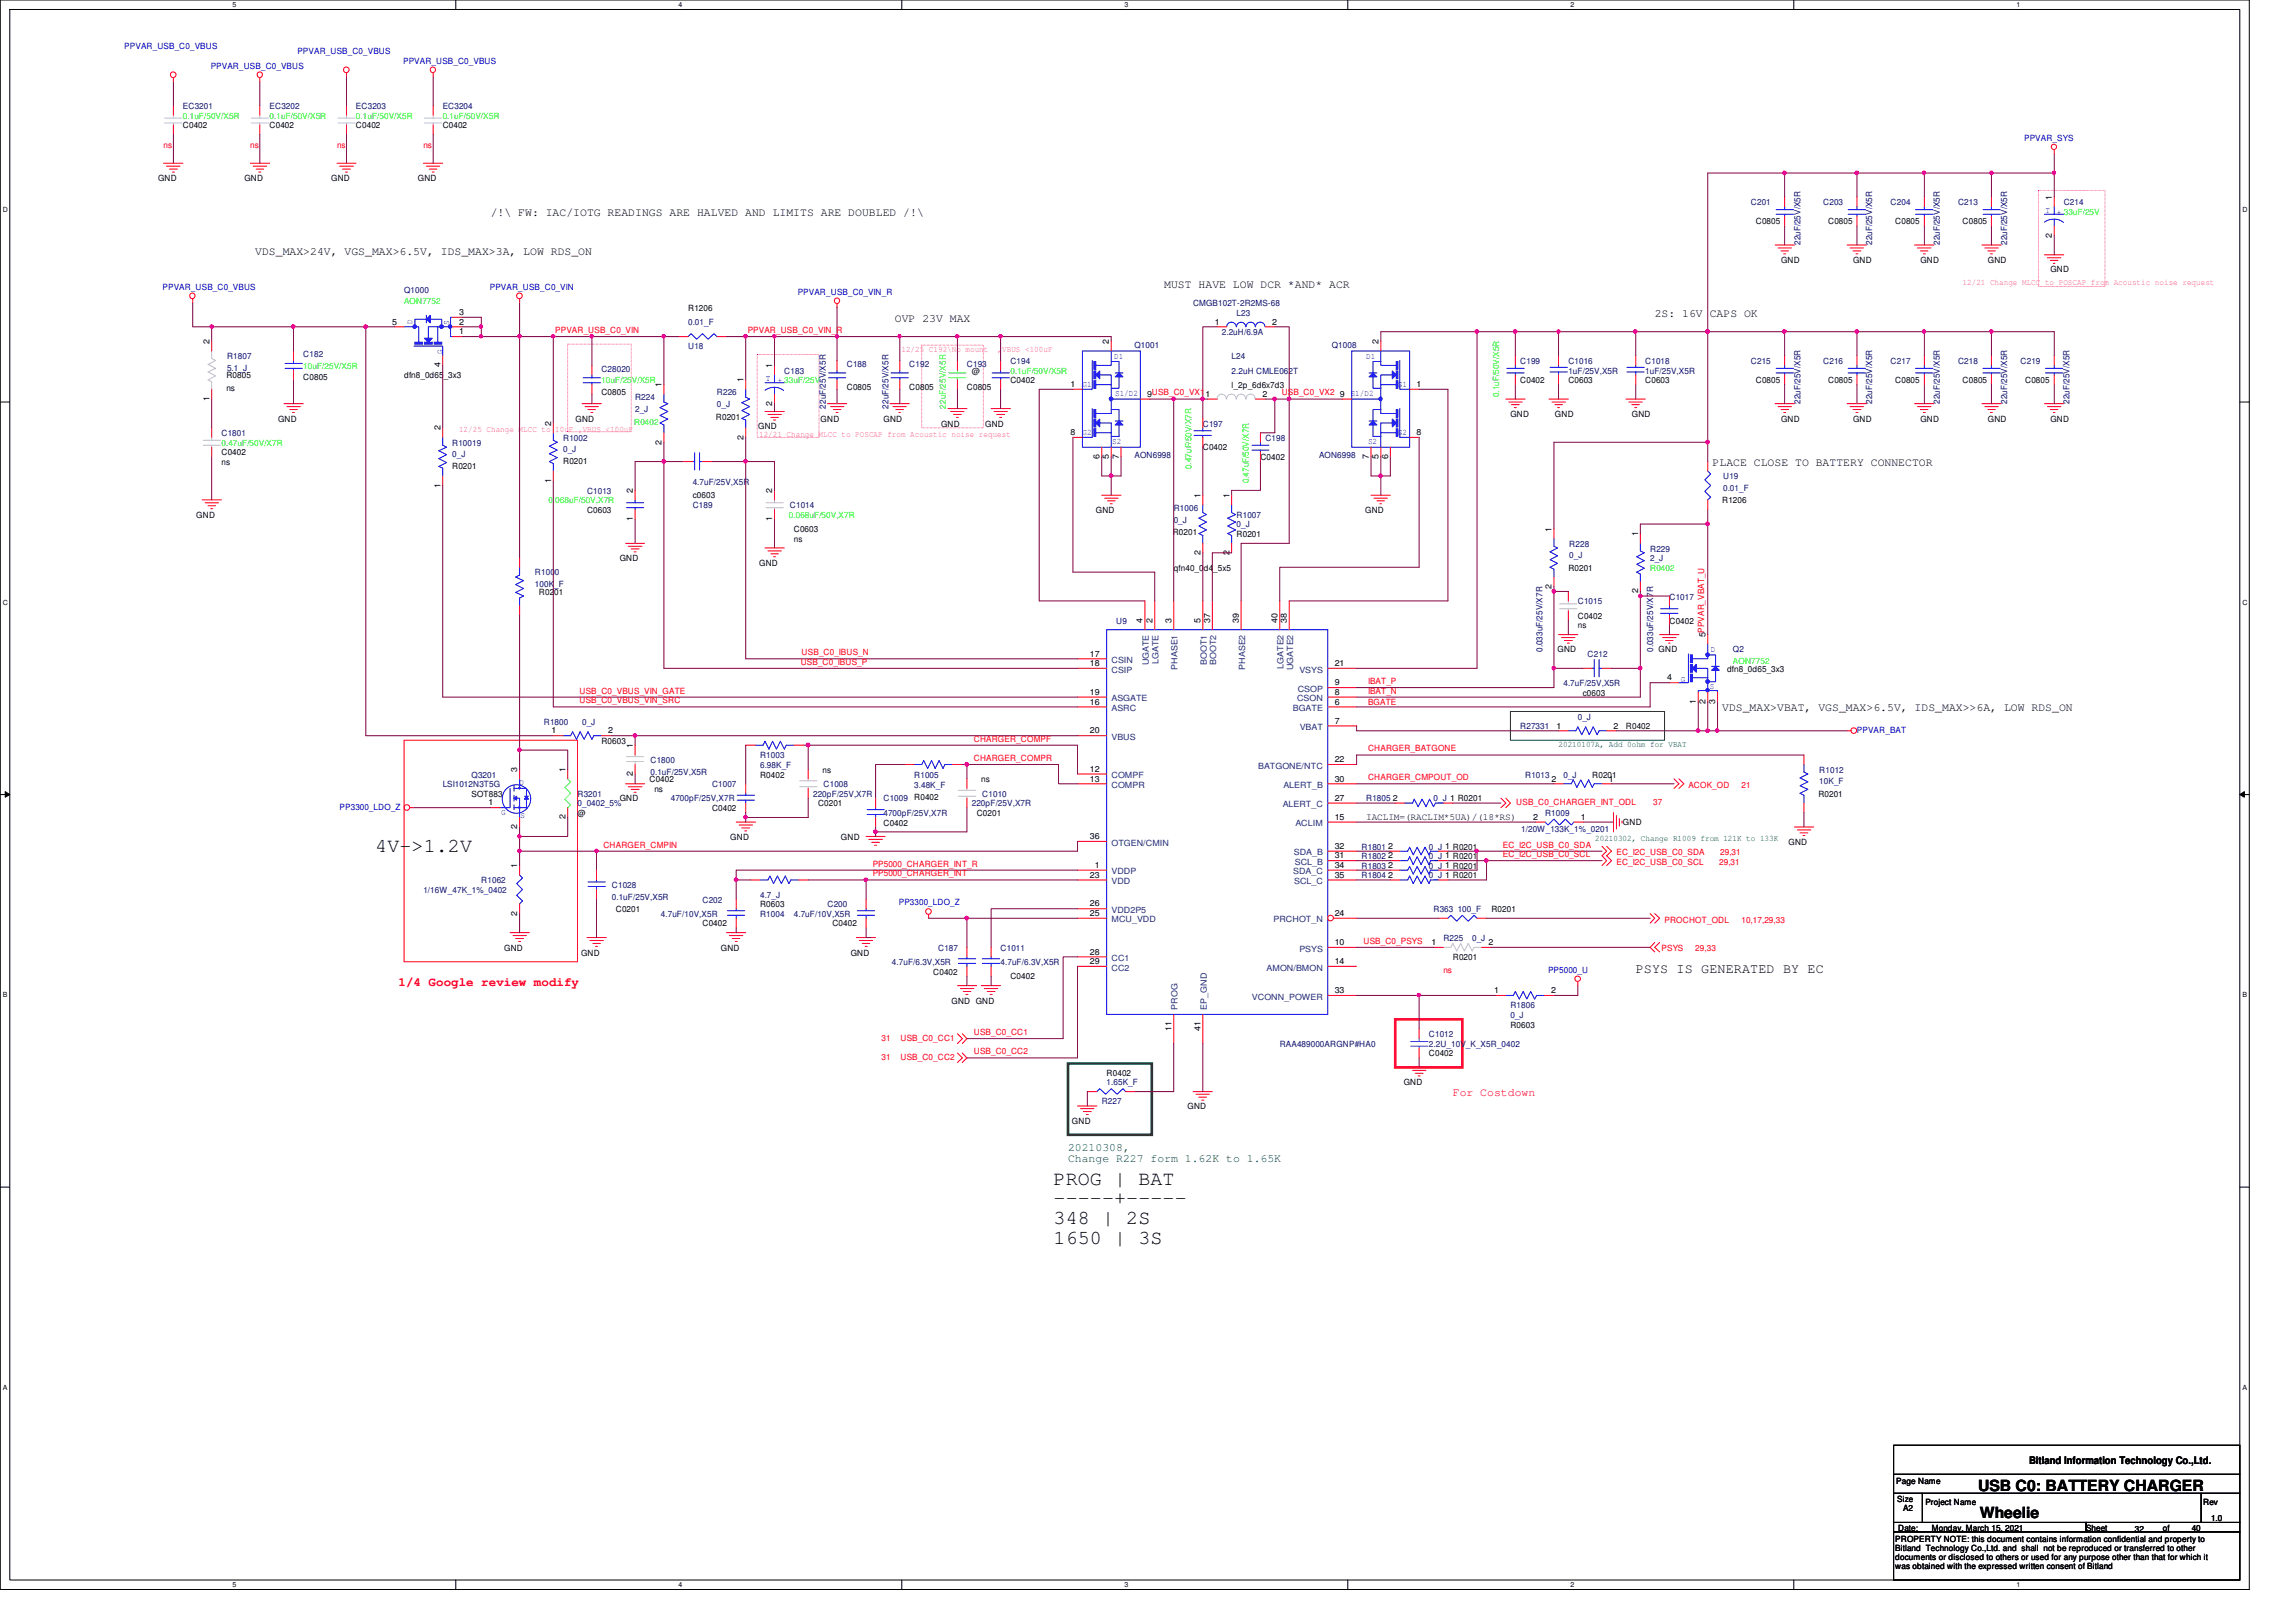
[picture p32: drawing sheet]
<svg xmlns="http://www.w3.org/2000/svg" width="297mm" height="210mm" viewBox="0 0 297 210" stroke-linecap="round" stroke-linejoin="round" font-family="sans-serif">
<defs><g id="words">
<g font-size="2.6">
<text x="48.6" y="110.3">4V-&gt;1.2V</text>
<text x="136.3" y="153.3">PROG | BAT</text>
<text x="136.3" y="155.9">-----+-----</text>
<text x="136.3" y="158.5">348 | 2S</text>
<text x="136.3" y="161">1650 | 3S</text>
</g>
<g font-size="2">
<text x="255.9" y="192.9">USB C0: BATTERY CHARGER</text>
<text x="256.2" y="196.4">Wheelie</text>
</g>
<text font-size="1.7" x="211.6" y="125.9">PSYS IS GENERATED BY EC</text>
<text font-size="1.6" fill="#f00" x="51.6" y="127.6">1/4 Google review modify</text>
<g font-size="1.5">
<text x="63.5" y="28">/!\ FW: IAC/IOTG READINGS ARE HALVED AND LIMITS ARE DOUBLED /!\</text>
<text x="33" y="32.9">VDS_MAX&gt;24V, VGS_MAX&gt;6.5V, IDS_MAX&gt;3A, LOW RDS_ON</text>
<text x="115.8" y="41.7">OVP 23V MAX</text>
<text x="150.6" y="37.3">MUST HAVE LOW DCR *AND* ACR</text>
<text x="214.1" y="41">2S: 16V CAPS OK</text>
<text x="221.6" y="60.3">PLACE CLOSE TO BATTERY CONNECTOR</text>
<text x="222.8" y="92.1">VDS_MAX&gt;VBAT, VGS_MAX&gt;6.5V, IDS_MAX&gt;&gt;6A, LOW RDS_ON</text>
</g>
<text font-size="1.5" fill="#f00" x="188" y="141.9">For Costdown</text>
<g font-size="1.5" fill="#008000">
<text x="138.2" y="148.9">20210308,</text>
<text x="138.2" y="150.4">Change R227 form 1.62K to 1.65K</text>
</g>
<text font-size="1.4" x="262.5" y="189.4">Bitland Information Technology Co.,Ltd.</text>
<text font-size="1.2" x="176.7" y="106.2">IACLIM=(RACLIM*5UA)/(18*RS)</text>
<g font-size="1.1" fill="#00f">
<text x="16.1" y="6.4">PPVAR_USB_C0_VBUS</text>
<text x="27.3" y="8.9">PPVAR_USB_C0_VBUS</text>
<text x="38.5" y="7">PPVAR_USB_C0_VBUS</text>
<text x="52.2" y="8.3">PPVAR_USB_C0_VBUS</text>
<text x="261.9" y="18.2">PPVAR_SYS</text>
<text x="264.6" y="27.6">T</text>
<text x="266.1" y="27.8">+ 33uF/25V</text>
<text x="21" y="37.5">PPVAR_USB_C0_VBUS</text>
<text x="53.4" y="41.9" transform="rotate(-90 53.4 41.9)">D</text>
<text x="63.4" y="37.5">PPVAR_USB_C0_VIN</text>
<text x="103.2" y="38.1">PPVAR_USB_C0_VIN_R</text>
<text x="57.2" y="45.8" transform="rotate(-90 57.2 45.8)">G</text>
<text x="58.1" y="42" transform="rotate(-90 58.1 42)">S</text>
<text x="144.1" y="46.5">D1</text>
<text x="176.7" y="46.5">D1</text>
<text x="99.1" y="49.3">T</text>
<text x="100.6" y="49.6">+ 33uF/25V</text>
<text x="140" y="50.1">G1</text>
<text x="144.3" y="51.3">S1/D2</text>
<text x="180.8" y="50.1">G1</text>
<text x="140" y="56.3">G2</text>
<text x="143.9" y="57.4">S2</text>
<text x="177" y="57.4">S2</text>
<text x="180.8" y="56.3">G2</text>
<text x="217.5" y="88.3">G</text>
<text x="221.2" y="89.2">S</text>
<text x="221.3" y="84.4">D</text>
<text x="240.2" y="94.9">PPVAR_BAT</text>
<text x="67.2" y="101.6">D</text>
<text x="43.9" y="104.9">PP3300_LDO_Z</text>
<text x="64.9" y="105.5">G</text>
<text x="67.3" y="105.8">S</text>
<text x="116.3" y="117.2">PP3300_LDO_Z</text>
<text x="200.3" y="125.9">PP5000_U</text>
</g>
<g font-size="1.1" fill="#000080">
<text x="23.7" y="14.1">EC3201</text>
<text x="34.9" y="14.1">EC3202</text>
<text x="46.1" y="14.1">EC3203</text>
<text x="57.3" y="14.1">EC3204</text>
<text x="226.5" y="26.5">C201</text>
<text x="235.9" y="26.5">C203</text>
<text x="244.6" y="26.5">C204</text>
<text x="253.3" y="26.5">C213</text>
<text x="267" y="26.5">C214</text>
<text x="232.9" y="31.7" transform="rotate(-90 232.9 31.7)">22uF/25V/X5R</text>
<text x="242.2" y="31.7" transform="rotate(-90 242.2 31.7)">22uF/25V/X5R</text>
<text x="250.9" y="31.7" transform="rotate(-90 250.9 31.7)">22uF/25V/X5R</text>
<text x="259.7" y="31.7" transform="rotate(-90 259.7 31.7)">22uF/25V/X5R</text>
<text x="52.3" y="37.9">Q1000</text>
<text x="154.3" y="39.6">CMGB102T-2R2MS-68</text>
<text x="160" y="40.9">L23</text>
<text x="29.4" y="46.5">R1807</text>
<text x="29.4" y="48">5.1_J</text>
<text x="39.2" y="46.2">C182</text>
<text x="89" y="45.2">U18</text>
<text x="89" y="42.1">0.01_F</text>
<text x="109.6" y="47.5">C188</text>
<text x="117.6" y="47.5">C192</text>
<text x="125.1" y="47.5">C193</text>
<text x="130.7" y="47.1">C194</text>
<text x="146.8" y="45.1">Q1001</text>
<text x="158.1" y="43.3">2.2uH/6.9A</text>
<text x="159.3" y="46.5">L24</text>
<text x="172.3" y="45.1">Q1008</text>
<text x="196.7" y="47.1">C199</text>
<text x="202.9" y="47.1">C1016</text>
<text x="212.8" y="47.1">C1018</text>
<text x="226.5" y="47.1">C215</text>
<text x="235.9" y="47.1">C216</text>
<text x="244.6" y="47.1">C217</text>
<text x="253.3" y="47.1">C218</text>
<text x="261.4" y="47.1">C219</text>
<text x="77.8" y="48.1">C28020</text>
<text x="82.2" y="51.8">R224</text>
<text x="82.2" y="53.3">2_J</text>
<text x="92.7" y="51.2">R226</text>
<text x="92.7" y="52.7">0_J</text>
<text x="101.5" y="48.3">C183</text>
<text x="106.8" y="52.9" transform="rotate(-90 106.8 52.9)">22uF/25V/X5R</text>
<text x="114.9" y="52.9" transform="rotate(-90 114.9 52.9)">22uF/25V/X5R</text>
<text x="159.3" y="48.3">2.2uH CMLE062T</text>
<text x="202.9" y="48.3">1uF/25V,X5R</text>
<text x="212.8" y="48.3">1uF/25V,X5R</text>
<text x="232.9" y="52.2" transform="rotate(-90 232.9 52.2)">22uF/25V/X5R</text>
<text x="242.2" y="52.2" transform="rotate(-90 242.2 52.2)">22uF/25V/X5R</text>
<text x="250.9" y="52.2" transform="rotate(-90 250.9 52.2)">22uF/25V/X5R</text>
<text x="259.7" y="52.2" transform="rotate(-90 259.7 52.2)">22uF/25V/X5R</text>
<text x="267.8" y="52.2" transform="rotate(-90 267.8 52.2)">22uF/25V/X5R</text>
<text x="28.7" y="56.4">C1801</text>
<text x="58.5" y="57.7">R10019</text>
<text x="58.5" y="59.2">0_J</text>
<text x="72.9" y="57.1">R1002</text>
<text x="72.9" y="58.5">0_J</text>
<text x="146.8" y="59.3">AON6998</text>
<text x="155.6" y="55.2">C197</text>
<text x="163.7" y="57.1">C198</text>
<text x="170.6" y="59.3">AON6998</text>
<text x="75.9" y="63.9">C1013</text>
<text x="89.6" y="65.7">C189</text>
<text x="89.6" y="62.8">4.7uF/25V,X5R</text>
<text x="102.2" y="65.7">C1014</text>
<text x="222.9" y="62">U19</text>
<text x="222.9" y="63.5">0.01_F</text>
<text x="151.8" y="66.1">R1006</text>
<text x="151.8" y="67.6">0_J</text>
<text x="160" y="67">R1007</text>
<text x="160" y="68.2">0_J</text>
<text x="203" y="70.7">R228</text>
<text x="213.5" y="71.4">R229</text>
<text x="69.2" y="74.5">R1000</text>
<text x="69.2" y="75.9">100K_F</text>
<text x="203" y="72.2">0_J</text>
<text x="213.5" y="72.6">2_J</text>
<text x="216" y="77.6">C1017</text>
<text x="144.4" y="80.7">U9</text>
<text x="204.1" y="78.2">C1015</text>
<text x="199.6" y="84.4" transform="rotate(-90 199.6 84.4)">0.033uF/25V/X7R</text>
<text x="202.3" y="88.8">4.7uF/25V,X5R</text>
<text x="205.4" y="85">C212</text>
<text x="213.9" y="84.4" transform="rotate(-90 213.9 84.4)">0.033uF/25V/X7R</text>
<text x="224.2" y="84.4">Q2</text>
<text x="70.4" y="93.8">R1800</text>
<text x="75.3" y="93.8">0_J</text>
<text x="196.7" y="94.4">R27331</text>
<text x="204.1" y="93.1">0_J</text>
<text x="57.3" y="101.9">LSI1012N3T5G</text>
<text x="61" y="100.6">Q3201</text>
<text x="84.2" y="98.8">C1800</text>
<text x="84.2" y="100.2">0.1uF/25V,X5R</text>
<text x="92.1" y="101.9">C1007</text>
<text x="98.3" y="98.1">R1003</text>
<text x="98.3" y="99.4">6.98K_F</text>
<text x="106.5" y="101.9">C1008</text>
<text x="118.3" y="100.6">R1005</text>
<text x="118.3" y="102">3.48K_F</text>
<text x="197.3" y="100.6">R1013</text>
<text x="202.3" y="100.6">0_J</text>
<text x="235.4" y="100">R1012</text>
<text x="235.4" y="101.5">10K_F</text>
<text x="74.7" y="103.1">R3201</text>
<text x="74.7" y="104.4">0_0402_5%</text>
<text x="86.8" y="103.7">4700pF/25V,X7R</text>
<text x="105.2" y="103.1">220pF/25V,X7R</text>
<text x="114.3" y="103.7">C1009</text>
<text x="114.3" y="105.6">4700pF/25V,X7R</text>
<text x="125.7" y="104.4">220pF/25V,X7R</text>
<text x="127.1" y="103.1">C1010</text>
<text x="176.7" y="103.7">R1805</text>
<text x="185.5" y="103.7">0_J 1 R0201</text>
<text x="196.8" y="107.7">1/20W_133K_1%_0201</text>
<text x="199.9" y="105.6">R1009</text>
<text x="176.1" y="113.7">R1804</text>
<text x="176.1" y="111.2">R1802</text>
<text x="176.1" y="109.9">R1801</text>
<text x="176.1" y="112.4">R1803</text>
<text x="184.9" y="113.7">0_J 1 R0201</text>
<text x="184.9" y="111.2">0_J 1 R0201</text>
<text x="184.9" y="109.9">0_J 1 R0201</text>
<text x="184.9" y="112.4">0_J 1 R0201</text>
<text x="54.8" y="115.5">1/16W_47K_1%_0402</text>
<text x="62.3" y="114.3">R1062</text>
<text x="79.2" y="114.9">C1028</text>
<text x="79.2" y="116.4">0.1uF/25V,X5R</text>
<text x="85.5" y="118.7">4.7uF/10V,X5R</text>
<text x="90.9" y="116.8">C202</text>
<text x="98.3" y="118.7">R1004</text>
<text x="98.3" y="116.2">4.7_J</text>
<text x="102.7" y="118.7">4.7uF/10V,X5R</text>
<text x="107.1" y="117.4">C200</text>
<text x="185.5" y="118">R363 100_F</text>
<text x="115.4" y="124.9">4.7uF/6.3V,X5R</text>
<text x="121.4" y="123">C187</text>
<text x="129.5" y="123">C1011</text>
<text x="129.5" y="124.9">4.7uF/6.3V,X5R</text>
<text x="186.7" y="121.8">R225</text>
<text x="190.5" y="121.8">0_J</text>
<text x="195.4" y="130.5">R1806</text>
<text x="195.4" y="131.7">0_J</text>
<text x="165.6" y="135.5">RAA489000ARGNP#HA0</text>
<text x="184.9" y="134.2">C1012</text>
<text x="184.9" y="135.5">2.2U_10V_K_X5R_0402</text>
<text x="142.5" y="142.9">R227</text>
<text x="143.2" y="140.4">1.65K_F</text>
</g>
<g font-size="1.1" fill="#0f0">
<text x="23.7" y="15.4">0.1uF/50V/X5R</text>
<text x="34.9" y="15.4">0.1uF/50V/X5R</text>
<text x="46.1" y="15.4">0.1uF/50V/X5R</text>
<text x="57.3" y="15.4">0.1uF/50V/X5R</text>
<text x="52.3" y="39.4">AON7752</text>
<text x="39.2" y="47.7">10uF/25V/X5R</text>
<text x="77.8" y="49.6">10uF/25V/X5R</text>
<text x="130.7" y="48.3">0.1uF/50V/X5R</text>
<text x="194" y="51.4" transform="rotate(-90 194 51.4)">0.1uF/50V/X5R</text>
<text x="28.7" y="57.7">0.47uF/50V/X7R</text>
<text x="82" y="54.9">R0402</text>
<text x="70.9" y="65.2">0.068uF/50V,X7R</text>
<text x="154.1" y="60.7" transform="rotate(-90 154.1 60.7)">0.47uF/50V/X7R</text>
<text x="161.6" y="62.6" transform="rotate(-90 161.6 62.6)">0.47uF/50V/X7R</text>
<text x="102.1" y="67">0.068uF/50V,X7R</text>
<text x="213.5" y="73.9">R0402</text>
<text x="224.2" y="85.9">AON7752</text>
</g>
<g font-size="1.1">
<text x="23.7" y="16.6">C0402</text>
<text x="34.9" y="16.6">C0402</text>
<text x="46.1" y="16.6">C0402</text>
<text x="57.3" y="16.6">C0402</text>
<text x="20.4" y="23.5">GND</text>
<text x="31.6" y="23.5">GND</text>
<text x="42.8" y="23.5">GND</text>
<text x="54.1" y="23.5">GND</text>
<text x="227.2" y="29">C0805</text>
<text x="236.5" y="29">C0805</text>
<text x="245.2" y="29">C0805</text>
<text x="253.9" y="29">C0805</text>
<text x="265.5" y="25.9" transform="rotate(-90 265.5 25.9)">1</text>
<text x="230.4" y="34">GND</text>
<text x="239.7" y="34">GND</text>
<text x="248.5" y="34">GND</text>
<text x="257.2" y="34">GND</text>
<text x="265.3" y="35.3">GND</text>
<text x="265.5" y="30.8" transform="rotate(-90 265.5 30.8)">2</text>
<text x="50.8" y="42">5</text>
<text x="59.4" y="42">2</text>
<text x="59.4" y="40.8">3</text>
<text x="89" y="40.3">R1206</text>
<text x="157.2" y="42">1</text>
<text x="164.6" y="42">2</text>
<text x="27.1" y="44.5" transform="rotate(-90 27.1 44.5)">2</text>
<text x="57" y="47.5" transform="rotate(-90 57 47.5)">4</text>
<text x="59.4" y="43.3">1</text>
<text x="99.9" y="47.6" transform="rotate(-90 99.9 47.6)">1</text>
<text x="143.5" y="44.5" transform="rotate(-90 143.5 44.5)">2</text>
<text x="178.3" y="44.5" transform="rotate(-90 178.3 44.5)">2</text>
<text x="27.1" y="51.9" transform="rotate(-90 27.1 51.9)">1</text>
<text x="29.3" y="49">R0805</text>
<text x="29.3" y="50.6">ns</text>
<text x="39.2" y="49.2">C0805</text>
<text x="52.3" y="49">dfn8_0d65_3x3</text>
<text x="77.8" y="51.1">C0805</text>
<text x="85.6" y="50.1" transform="rotate(-90 85.6 50.1)">1</text>
<text x="96.2" y="49.5" transform="rotate(-90 96.2 49.5)">1</text>
<text x="99.9" y="52.5" transform="rotate(-90 99.9 52.5)">2</text>
<text x="109.6" y="50.5">C0805</text>
<text x="117.6" y="50.5">C0805</text>
<text x="125.1" y="50.5">C0805</text>
<text x="125.7" y="48.3">@</text>
<text x="130.7" y="49.6">C0402</text>
<text x="138.5" y="50.1">1</text>
<text x="148.4" y="51.4">9USB_C0_VX1</text>
<text x="156" y="51.4">1</text>
<text x="159.3" y="50.2">l_2p_6d6x7d3</text>
<text x="163.3" y="51.4">2</text>
<text x="173.4" y="51.4">9 S1/D2</text>
<text x="183.3" y="50.1">1</text>
<text x="195.4" y="53.9">GND</text>
<text x="196.7" y="49.6">C0402</text>
<text x="201.2" y="53.9">GND</text>
<text x="202.9" y="49.6">C0603</text>
<text x="211.1" y="53.9">GND</text>
<text x="212.8" y="49.6">C0603</text>
<text x="227.2" y="49.6">C0805</text>
<text x="236.5" y="49.6">C0805</text>
<text x="245.2" y="49.6">C0805</text>
<text x="253.9" y="49.6">C0805</text>
<text x="262" y="49.6">C0805</text>
<text x="28.7" y="58.9">C0402</text>
<text x="36" y="54.6">GND</text>
<text x="57" y="55.7" transform="rotate(-90 57 55.7)">2</text>
<text x="71.3" y="55.1" transform="rotate(-90 71.3 55.1)">2</text>
<text x="74.5" y="54.6">GND</text>
<text x="85.6" y="57.5" transform="rotate(-90 85.6 57.5)">2</text>
<text x="92.6" y="54.3">R0201</text>
<text x="96.2" y="56.9" transform="rotate(-90 96.2 56.9)">2</text>
<text x="98.1" y="55.5">GND</text>
<text x="106.2" y="54.6">GND</text>
<text x="114.3" y="54.6">GND</text>
<text x="121.7" y="55.2">GND</text>
<text x="127.5" y="55.2">GND</text>
<text x="138.5" y="56.3">8</text>
<text x="142.2" y="59.4" transform="rotate(-90 142.2 59.4)">6</text>
<text x="143.5" y="59.4" transform="rotate(-90 143.5 59.4)">5</text>
<text x="144.7" y="59.4" transform="rotate(-90 144.7 59.4)">7</text>
<text x="155.6" y="58.3">C0402</text>
<text x="163.1" y="59.5">C0402</text>
<text x="177.1" y="59.4" transform="rotate(-90 177.1 59.4)">7</text>
<text x="178.3" y="59.4" transform="rotate(-90 178.3 59.4)">5</text>
<text x="179.6" y="59.4" transform="rotate(-90 179.6 59.4)">6</text>
<text x="183.3" y="56.3">8</text>
<text x="230.4" y="54.6">GND</text>
<text x="239.7" y="54.6">GND</text>
<text x="248.5" y="54.6">GND</text>
<text x="257.2" y="54.6">GND</text>
<text x="265.3" y="54.6">GND</text>
<text x="28.7" y="60.2">ns</text>
<text x="57" y="63.1" transform="rotate(-90 57 63.1)">1</text>
<text x="58.5" y="60.7">R0201</text>
<text x="71.3" y="62.5" transform="rotate(-90 71.3 62.5)">1</text>
<text x="72.9" y="60">R0201</text>
<text x="81.9" y="63.8" transform="rotate(-90 81.9 63.8)">2</text>
<text x="89.6" y="64.4">c0603</text>
<text x="99.9" y="63.8" transform="rotate(-90 99.9 63.8)">2</text>
<text x="155.3" y="64.4" transform="rotate(-90 155.3 64.4)">1</text>
<text x="159" y="64.4" transform="rotate(-90 159 64.4)">1</text>
<text x="222.8" y="65.2">R1206</text>
<text x="25.4" y="67">GND</text>
<text x="75.9" y="66.4">C0603</text>
<text x="81.9" y="67.5" transform="rotate(-90 81.9 67.5)">1</text>
<text x="99.9" y="67.5" transform="rotate(-90 99.9 67.5)">1</text>
<text x="102.7" y="68.9">C0603</text>
<text x="102.7" y="70.1">ns</text>
<text x="141.8" y="66.4">GND</text>
<text x="151.7" y="69.3">R0201</text>
<text x="155.3" y="71.8" transform="rotate(-90 155.3 71.8)">2</text>
<text x="159" y="71.8" transform="rotate(-90 159 71.8)">2</text>
<text x="160" y="69.5">R0201</text>
<text x="176.6" y="66.4">GND</text>
<text x="200.7" y="68.8" transform="rotate(-90 200.7 68.8)">1</text>
<text x="211.9" y="69.4" transform="rotate(-90 211.9 69.4)">1</text>
<text x="69.7" y="77">R0201</text>
<text x="80.2" y="72.6">GND</text>
<text x="98.2" y="73.2">GND</text>
<text x="151.8" y="73.9">qfn40_0d4_5x5</text>
<text x="200.7" y="76.2" transform="rotate(-90 200.7 76.2)">2</text>
<text x="202.9" y="73.9">R0201</text>
<text x="211.9" y="76.8" transform="rotate(-90 211.9 76.8)">2</text>
<text x="147.8" y="80.6" transform="rotate(-90 147.8 80.6)">4</text>
<text x="149.1" y="80.6" transform="rotate(-90 149.1 80.6)">2</text>
<text x="151.6" y="80.6" transform="rotate(-90 151.6 80.6)">3</text>
<text x="155.3" y="80.6" transform="rotate(-90 155.3 80.6)">5</text>
<text x="156.5" y="80.6" transform="rotate(-90 156.5 80.6)">37</text>
<text x="160.3" y="80.6" transform="rotate(-90 160.3 80.6)">39</text>
<text x="165.3" y="80.6" transform="rotate(-90 165.3 80.6)">40</text>
<text x="166.5" y="80.6" transform="rotate(-90 166.5 80.6)">38</text>
<text x="204.1" y="80.1">C0402</text>
<text x="204.1" y="81.3">ns</text>
<text x="216" y="80.7">C0402</text>
<text x="220.6" y="82.5" transform="rotate(-90 220.6 82.5)">5PPVAR_VBAT_U</text>
<text x="141" y="85">17</text>
<text x="141" y="86.2">18</text>
<text x="141" y="89.9">19</text>
<text x="172.7" y="88.7">9</text>
<text x="172.7" y="89.9">8</text>
<text x="172.7" y="86.2">21</text>
<text x="201.5" y="84.4">GND</text>
<text x="214.6" y="84.4">GND</text>
<text x="215.7" y="88.1">4</text>
<text x="223.4" y="86.9">dfn8_0d65_3x3</text>
<text x="71.3" y="94.9">1</text>
<text x="78.7" y="94.9">2</text>
<text x="141" y="91.2">16</text>
<text x="141" y="94.9">20</text>
<text x="172.7" y="91.2">6</text>
<text x="172.7" y="93.6">7</text>
<text x="201.4" y="94.3">1</text>
<text x="204.8" y="90">c0603</text>
<text x="208.7" y="94.3">2</text>
<text x="210.4" y="94.4">R0402</text>
<text x="219.4" y="91.1" transform="rotate(-90 219.4 91.1)">1</text>
<text x="220.6" y="91.1" transform="rotate(-90 220.6 91.1)">2</text>
<text x="221.9" y="91.1" transform="rotate(-90 221.9 91.1)">3</text>
<text x="66.9" y="99.9" transform="rotate(-90 66.9 99.9)">3</text>
<text x="73.1" y="99.9" transform="rotate(-90 73.1 99.9)">1</text>
<text x="77.8" y="96.3">R0603</text>
<text x="81.9" y="100.5" transform="rotate(-90 81.9 100.5)">2</text>
<text x="81.9" y="96.8" transform="rotate(-90 81.9 96.8)">1</text>
<text x="84" y="101.2">C0402</text>
<text x="98.3" y="100.6">R0402</text>
<text x="106.4" y="100">ns</text>
<text x="127" y="101.2">ns</text>
<text x="141" y="99.9">12</text>
<text x="141" y="101.1">13</text>
<text x="172.7" y="101.1">30</text>
<text x="172.7" y="98.6">22</text>
<text x="200.7" y="101.1">2</text>
<text x="206" y="100.6">R0201</text>
<text x="208.1" y="101.1">1</text>
<text x="61" y="103.1">SOT883</text>
<text x="63.2" y="104.2">1</text>
<text x="66.9" y="107.3" transform="rotate(-90 66.9 107.3)">2</text>
<text x="73.1" y="106" transform="rotate(-90 73.1 106)">2</text>
<text x="74.7" y="105.6">@</text>
<text x="80.2" y="103.7">GND</text>
<text x="84.7" y="102.5">ns</text>
<text x="92.1" y="105">C0402</text>
<text x="105.8" y="104.4">C0201</text>
<text x="114.3" y="106.8">C0402</text>
<text x="118.3" y="103.6">R0402</text>
<text x="126.4" y="105.6">C0201</text>
<text x="172.7" y="103.6">27</text>
<text x="172.7" y="106.1">15</text>
<text x="180.2" y="103.6">2</text>
<text x="198.4" y="106.1">2</text>
<text x="204.5" y="106.1">1</text>
<text x="210" y="106.7">GND</text>
<text x="235.2" y="103.1">R0201</text>
<text x="66.9" y="112.4" transform="rotate(-90 66.9 112.4)">1</text>
<text x="94.5" y="108.7">GND</text>
<text x="108.8" y="108.7">GND</text>
<text x="141" y="108.6">36</text>
<text x="141" y="113.6">23</text>
<text x="141.6" y="112.3">1</text>
<text x="172.7" y="111.1">31</text>
<text x="172.7" y="112.3">34</text>
<text x="172.7" y="113.6">35</text>
<text x="172.7" y="109.9">32</text>
<text x="179.6" y="113.6">2</text>
<text x="179.6" y="111.1">2</text>
<text x="179.6" y="109.9">2</text>
<text x="179.6" y="112.3">2</text>
<text x="231.4" y="109.3">GND</text>
<text x="66.9" y="118.5" transform="rotate(-90 66.9 118.5)">2</text>
<text x="79.7" y="118">C0201</text>
<text x="90.9" y="119.9">C0402</text>
<text x="98.3" y="117.4">R0603</text>
<text x="107.7" y="119.9">C0402</text>
<text x="141" y="117.3">26</text>
<text x="141" y="118.5">25</text>
<text x="172.7" y="118.5">24</text>
<text x="193" y="118">R0201</text>
<text x="65.2" y="123">GND</text>
<text x="75.2" y="123.7">GND</text>
<text x="93.3" y="123">GND</text>
<text x="110.1" y="123.7">GND</text>
<text x="141" y="123.5">28</text>
<text x="141" y="124.8">29</text>
<text x="172.7" y="124.8">14</text>
<text x="172.7" y="122.3">10</text>
<text x="185.2" y="122.3">1</text>
<text x="188" y="124.2">R0201</text>
<text x="192.6" y="122.3">2</text>
<text x="120.7" y="126.1">C0402</text>
<text x="123.1" y="129.9">GND GND</text>
<text x="130.7" y="126.7">C0402</text>
<text x="172.7" y="128.5">33</text>
<text x="193.3" y="128.5">1</text>
<text x="200.7" y="128.5">2</text>
<text x="151.6" y="133.4" transform="rotate(-90 151.6 133.4)">11</text>
<text x="155.3" y="133.4" transform="rotate(-90 155.3 133.4)">41</text>
<text x="184.9" y="136.7">C0402</text>
<text x="195.4" y="133">R0603</text>
<text x="143.2" y="139.2">R0402</text>
<text x="153.6" y="143.6">GND</text>
<text x="181.6" y="140.4">GND</text>
<text x="138.7" y="145.4">GND</text>
<text x="245.3" y="192.1">Page Name</text>
<text x="245.4" y="194.3">Size</text>
<text x="246.2" y="195.6">A2</text>
<text x="249.1" y="194.8">Project Name</text>
<text x="285" y="194.8">Rev</text>
<text x="286" y="196.8">1.0</text>
<text x="245.2" y="199.6">PROPERTY NOTE: this document contains information confidential and property to</text>
<text x="245.2" y="200.7">Bitland Technology Co.,Ltd. and shall not be reproduced or transferred to other</text>
<text x="245.2" y="201.8">documents or disclosed to others or used for any purpose other than that for which it</text>
<text x="245.2" y="203">was obtained with the expressed written consent of Bitland</text>
<text x="245.6" y="198.1">Date:</text>
<text x="249.9" y="198.1">Monday, March 15, 2021</text>
<text x="269.9" y="198.1">Sheet</text>
<text x="276.2" y="198.2">32</text>
<text x="279.8" y="198.1">of</text>
<text x="283.5" y="198.1">40</text>
</g>
<g font-size="1.1" fill="#f00">
<text x="21.2" y="19.1">ns</text>
<text x="32.4" y="19.1">ns</text>
<text x="43.6" y="19.1">ns</text>
<text x="54.8" y="19.1">ns</text>
<text x="71.8" y="43.1">PPVAR_USB_C0_VIN</text>
<text x="96.7" y="43.1">PPVAR_USB_C0_VIN_R</text>
<text x="165.8" y="51.2">USB_C0_VX2</text>
<text x="75" y="89.7">USB_C0_VBUS_VIN_GATE</text>
<text x="103.6" y="86">USB_C0_IBUS_P</text>
<text x="103.7" y="84.8">USB_C0_IBUS_N</text>
<text x="177" y="88.5">IBAT_P</text>
<text x="177" y="89.7">IBAT_N</text>
<text x="75" y="91">USB_C0_VBUS_VIN_SRC</text>
<text x="126" y="96">CHARGER_COMPF</text>
<text x="177" y="91.2">BGATE</text>
<text x="126" y="98.5">CHARGER_COMPR</text>
<text x="177" y="97.2">CHARGER_BATGONE</text>
<text x="177" y="101">CHARGER_CMPOUT_OD</text>
<text x="218.4" y="102">ACOK_OD</text>
<text x="225.3" y="102">21</text>
<text x="196.2" y="104.2">USB_C0_CHARGER_INT_ODL</text>
<text x="213.9" y="104.2">37</text>
<text x="78.1" y="109.7">CHARGER_CMPIN</text>
<text x="112.9" y="112.1">PP5000_CHARGER_INT_R</text>
<text x="112.9" y="113.4">PP5000_CHARGER_INT</text>
<text x="194.4" y="109.7">EC_I2C_USB_C0_SDA</text>
<text x="194.4" y="110.9">EC_I2C_USB_C0_SCL</text>
<text x="209.1" y="110.7">EC_I2C_USB_C0_SDA</text>
<text x="209.1" y="111.9">EC_I2C_USB_C0_SCL</text>
<text x="222.4" y="111.9">29,31</text>
<text x="222.5" y="110.7">29,31</text>
<text x="215.3" y="119.4">PROCHOT_ODL</text>
<text x="225.3" y="119.4">10,17,29,33</text>
<text x="176.4" y="122.1">USB_C0_PSYS</text>
<text x="186.7" y="125.9">ns</text>
<text x="215" y="123">PSYS</text>
<text x="219.3" y="123">29,33</text>
<text x="114" y="134.7">31</text>
<text x="114" y="137.2">31</text>
<text x="116.5" y="134.7">USB_C0_CC1</text>
<text x="116.5" y="137.2">USB_C0_CC2</text>
<text x="126" y="133.9">USB_C0_CC1</text>
<text x="126" y="136.4">USB_C0_CC2</text>
</g>
<g font-size="1.1" fill="#f0f">
<text x="253.9" y="36.9">12/21 Change MLCC to POSCAP from Acoustic noise request</text>
<text x="116.6" y="45.6">12/25 C192\No mount</text>
<text x="129.1" y="45.6">,VBUS &lt;100uF</text>
<text x="59.4" y="55.9">12/25 Change MLCC to 10uF ,VBUS &lt;100uF</text>
<text x="98.2" y="56.6">12/21 Change MLCC to POSCAP from Acoustic noise request</text>
</g>
<text font-size="1.1" fill="#00ff40" x="122.4" y="52.9" transform="rotate(-90 122.4 52.9)">22uF/25V/X5R</text>
<g font-size="1.1" fill="#004080">
<text x="143.8" y="85.8">CSIN</text>
<text x="143.8" y="87">CSIP</text>
<text x="148.6" y="86.1" transform="rotate(-90 148.6 86.1)">UGATE</text>
<text x="149.9" y="85.9" transform="rotate(-90 149.9 85.9)">LGATE</text>
<text x="152.4" y="86.7" transform="rotate(-90 152.4 86.7)">PHASE1</text>
<text x="156.1" y="86" transform="rotate(-90 156.1 86)">BOOT1</text>
<text x="157.3" y="86" transform="rotate(-90 157.3 86)">BOOT2</text>
<text x="161.1" y="86.7" transform="rotate(-90 161.1 86.7)">PHASE2</text>
<text x="166.1" y="86.5" transform="rotate(-90 166.1 86.5)">LGATE2</text>
<text x="167.3" y="86.7" transform="rotate(-90 167.3 86.7)">UGATE2</text>
<text x="167.9" y="89.5">CSOP</text>
<text x="168.1" y="87">VSYS</text>
<text x="143.8" y="90.8">ASGATE</text>
<text x="143.8" y="92">ASRC</text>
<text x="143.8" y="95.8">VBUS</text>
<text x="167.3" y="92">BGATE</text>
<text x="167.8" y="90.8">CSON</text>
<text x="168.1" y="94.5">VBAT</text>
<text x="143.8" y="100.7">COMPF</text>
<text x="143.8" y="102">COMPR</text>
<text x="162.8" y="99.5">BATGONE/NTC</text>
<text x="166" y="102">ALERT_B</text>
<text x="165.9" y="104.5">ALERT_C</text>
<text x="167.6" y="106.9">ACLIM</text>
<text x="143.8" y="109.4">OTGEN/CMIN</text>
<text x="143.8" y="113.2">VDDP</text>
<text x="167.3" y="113.2">SDA_C</text>
<text x="167.4" y="110.7">SDA_B</text>
<text x="167.5" y="111.9">SCL_B</text>
<text x="143.8" y="114.4">VDD</text>
<text x="143.8" y="118.2">VDD2P5</text>
<text x="143.8" y="119.4">MCU_VDD</text>
<text x="164.8" y="119.4">PRCHOT_N</text>
<text x="167.4" y="114.4">SCL_C</text>
<text x="143.8" y="124.4">CC1</text>
<text x="143.8" y="125.6">CC2</text>
<text x="163.9" y="125.6">AMON/BMON</text>
<text x="168.1" y="123.1">PSYS</text>
<text x="152.4" y="130.6" transform="rotate(-90 152.4 130.6)">PROG</text>
<text x="156.1" y="130.6" transform="rotate(-90 156.1 130.6)">EP_GND</text>
<text x="162" y="129.4">VCONN_POWER</text>
</g>
<g font-size="1.1" fill="#008000">
<text x="201.6" y="96.7">20210107A, Add 0ohm for VBAT</text>
<text x="206.4" y="108.8">20210302, Change R1009 from 121K to 133K</text>
</g>
<g font-size=".9">
<text x="30.1" y=".9">5</text>
<text x="87.8" y=".9">4</text>
<text x="145.5" y=".9">3</text>
<text x="203.2" y=".9">2</text>
<text x="260.9" y=".9">1</text>
<text x=".4" y="27.4">D</text>
<text x="290.1" y="27.4">D</text>
<text x=".4" y="78.2">C</text>
<text x="290.1" y="78.2">C</text>
<text x=".4" y="129">B</text>
<text x="290.1" y="129">B</text>
<text x=".4" y="179.8">A</text>
<text x="290.1" y="179.8">A</text>
<text x="30.1" y="205.4">5</text>
<text x="87.8" y="205.4">4</text>
<text x="145.5" y="205.4">3</text>
<text x="203.2" y="205.4">2</text>
<text x="260.9" y="205.4">1</text>
</g>
</g></defs>
<path d="M0 0h291v205.7h-291zM1.3 1.2h288.5v203.3h-288.5z" fill="none" stroke="#000" stroke-width=".13"/>
<g fill="#fff">
<path d="M30.1 .1h.5v1h-.5z"/>
<path d="M30.1 204.6h.5v1h-.5z"/>
</g>
<path d="M59 0v1.2M59 204.5v1.2" fill="none" stroke="#000" stroke-width=".13"/>
<g fill="#fff">
<path d="M87.8 .1h.5v1h-.5z"/>
<path d="M87.8 204.6h.5v1h-.5z"/>
</g>
<path d="M116.7 0v1.2M116.7 204.5v1.2" fill="none" stroke="#000" stroke-width=".13"/>
<g fill="#fff">
<path d="M145.5 .1h.5v1h-.5z"/>
<path d="M145.5 204.6h.5v1h-.5z"/>
</g>
<path d="M174.4 0v1.2M174.4 204.5v1.2" fill="none" stroke="#000" stroke-width=".13"/>
<g fill="#fff">
<path d="M203.2 .1h.5v1h-.5z"/>
<path d="M203.2 204.6h.5v1h-.5z"/>
</g>
<path d="M232.1 0v1.2M232.1 204.5v1.2" fill="none" stroke="#000" stroke-width=".13"/>
<g fill="#fff">
<path d="M260.9 .1h.5v1h-.5z"/>
<path d="M260.9 204.6h.5v1h-.5z"/>
<path d="M.4 26.6h.6v1h-.6z"/>
<path d="M290.1 26.6h.6v1h-.6z"/>
<path d="M.4 77.4h.6v1h-.6z"/>
<path d="M290.1 77.4h.6v1h-.6z"/>
</g>
<path d="M0 52h1.3M289.8 52h1.2" fill="none" stroke="#000" stroke-width=".13"/>
<g fill="#fff">
<path d="M.4 128.2h.6v1h-.6z"/>
<path d="M290.1 128.2h.6v1h-.6z"/>
</g>
<path d="M0 102.8h1.3M.7 102.4l.6 .4-.6 .4zM289.8 102.8h1.2M289.8 102.8l.6-.4v.8z" fill="none" stroke="#000" stroke-width=".13"/>
<path d="M.7 102.4l.6 .4-.6 .4zM289.8 102.8l.6-.4v.8z" fill="#000"/>
<g fill="#fff">
<path d="M.4 179h.5v1h-.5z"/>
<path d="M290.1 179h.6v1h-.6z"/>
</g>
<path d="M0 153.6h1.3M289.8 153.6h1.2M245 187h44.8v3.8h-44.8zM245 190.8h44.8v2.5h-44.8zM245 193.3h3.7v3.7h-3.7zM245 197h24.9v1.2h-24.9zM245 198.2h44.8v6.3h-44.8zM248.7 193.3h36.1v3.7h-36.1zM269.9 197h19.9v1.2h-19.9zM284.8 193.3h5v3.7h-5z" fill="none" stroke="#000" stroke-width=".13"/>
<path d="M180.5 131.9h8.7v6.2h-8.7z" fill="none" stroke="#f00" stroke-width=".34"/>
<path d="M263.7 24.6h8.6v12.5h-8.6zM73.4 44.5h8.3v11.4h-8.3zM98 45.9h8v10.7h-8zM119.2 44.7h8v10.7h-8z" fill="none" stroke="#f0f" stroke-width=".13"/>
<g fill="none" stroke="#f00" stroke-width=".13">
<path d="M22.4 10.1v.5M33.6 10.1v.5M44.8 9.4v.5M56 9.4v.5M265.8 19.4v.5M21.2 21.1h2.5M21.5 21.5h1.8M21.9 21.9h1M22.3 22.3h.3M24.9 38.7v.5M32.4 21.1h2.5M32.8 21.5h1.7"/>
<path d="M33.1 21.9h1M33.5 22.3h.2M43.6 21.1h2.5M43.9 21.5h1.8M44.3 21.9h1M44.7 22.3h.3M54.8 21.1h2.5M55.2 21.5h1.7M55.5 21.9h1M55.9 22.3h.3M67.2 38.7v.5M108.3 39.3v.5"/>
<path d="M229.7 31.7h2.5M230 32.1h1.8M230.4 32.5h1M230.8 32.9h.2M239 31.7h2.5M239.3 32.1h1.8M239.7 32.5h1M240.1 32.9h.3M247.7 31.7h2.5M248.1 32.1h1.7M248.5 32.5h.9M248.8 32.9h.3"/>
<path d="M256.4 31.7h2.5M256.8 32.1h1.7M257.2 32.5h.9M257.5 32.9h.3M257.6 28v1.3M257.6 25.5v1.3M264.5 33h2.5M264.9 33.4h1.7M265.3 33.7h.9M265.6 34.1h.2M27.4 50.4v1.2M27.4 44.2v1.2"/>
<path d="M36.7 52.2h2.5M37.1 52.6h1.8M37.5 53h1M37.8 53.4h.3M75.3 52.2h2.5M75.7 52.6h1.7M76.1 53h.9M76.5 53.4h.2M99 53.3h2.5M99.4 53.6h1.7M99.7 54h1M100.1 54.4h.2"/>
<path d="M107.1 52.2h2.5M107.4 52.6h1.8M107.8 53h1M108.2 53.4h.2M115.1 52.2h2.5M115.5 52.6h1.8M115.9 53h1M116.3 53.4h.2M122.6 52.9h2.5M123 53.3h1.7M123.4 53.6h1M123.7 54h.3"/>
<path d="M128.2 52.9h2.5M128.6 53.3h1.7M128.9 53.6h1.1M129.3 54h.3M163.1 58.5v1.2M163.1 56v1.2M194.8 51.6h2.5M195.2 52h1.7M195.5 52.4h1.1M195.9 52.7h.3M200.4 51.6h2.5M200.8 52h1.7"/>
<path d="M201.2 52.4h.9M201.5 52.7h.3M210.4 51.6h2.4M210.7 52h1.8M211.1 52.4h1M211.5 52.7h.2M229.7 52.2h2.5M230 52.6h1.8M230.4 53h1M230.8 53.4h.2M239 52.2h2.5M239.3 52.6h1.8"/>
<path d="M239.7 53h1M240.1 53.4h.3M247.7 52.2h2.5M248.1 52.6h1.7M248.5 53h.9M248.8 53.4h.3M256.4 52.2h2.5M256.8 52.6h1.7M257.2 53h.9M257.5 53.4h.3M264.5 52.2h2.5M264.9 52.6h1.7"/>
<path d="M265.3 53h.9M265.6 53.4h.2M265.8 48.5v1.3M265.8 46v1.3M26.2 64.7h2.5M26.5 65.1h1.8M26.9 65.4h1M27.3 65.8h.2M80.9 70.3h2.5M81.3 70.7h1.8M81.7 71h1M82 71.4h.3"/>
<path d="M82.2 66v1.2M82.2 63.5v1.2M99 70.9h2.5M99.4 71.3h1.7M99.7 71.7h1M100.1 72.1h.2M142.5 64.1h2.5M142.9 64.5h1.7M143.3 64.8h1M143.6 65.2h.3M177.4 64.1h2.5M177.8 64.5h1.7"/>
<path d="M178.1 64.8h1M178.5 65.2h.2M52.3 95.8h22.4v28.7h-22.4zM82.2 96.4v1.3M82.2 98.9v1.3M201.6 82.1h2.5M201.6 94.6h1.3M202 82.5h1.7M202.4 82.9h1M202.8 83.2h.2M207.9 94.6h1.2M214.7 82.1h2.5"/>
<path d="M215.1 82.5h1.7M215.5 82.9h.9M215.9 83.2h.2M233.4 97.7v1.2M239 94.6h.5M53 104.5h.5M80.9 101.4h2.5M81.3 101.8h1.8M81.7 102.2h1M82 102.5h.3M95.2 106.4h2.5M95.6 106.8h1.8"/>
<path d="M96 107.1h1M96.3 107.5h.3M112.1 108.2h2.4M112.4 108.6h1.8M112.8 109h1M113.2 109.4h.2M120.1 118.4v.4M125.1 100.8v1.2M125.1 103.3v1.2M180.5 103.9h1.2M186.7 103.9h1.3M194.2 103.3l.6 .6-.6 .6"/>
<path d="M194.8 103.3l.6 .6-.6 .6M198.7 106.4h1.2M201 101.4h1.3M203.6 106.4h1.3M207.3 109.5l.6 .7-.6 .5 .6 .7-.6 .6M207.3 101.4h1.2M207.9 109.5l.6 .7-.6 .5 .6 .7-.6 .6M208.7 105.2v2.5M209.1 105.5v1.8M209.5 105.9v1M209.8 106.3v.2M213.5 118.2l.6 .6-.6 .7"/>
<path d="M214.1 118.2l.6 .6-.6 .7M216.6 100.8l.6 .6-.6 .6M217.2 100.8l.6 .6-.6 .6M232.2 107h2.5M232.5 107.4h1.8M232.9 107.8h1M233.3 108.1h.2M233.4 103.9v1.3M66 120.7h2.5M66.4 121.1h1.7M66.7 121.5h1M67.1 121.8h.2"/>
<path d="M75.9 121.3h2.5M76.3 121.7h1.8M76.7 122.1h1M77 122.5h.3M94 120.7h2.5M94.4 121.1h1.7M94.7 121.5h1M95.1 121.8h.3M110.8 121.3h2.5M111.2 121.7h1.7M111.5 122.1h1M111.9 122.5h.3"/>
<path d="M123.9 133.8l.6 .6-.6 .6M123.9 136.3l.6 .6-.6 .6M123.9 127.6h2.5M124.2 127.9h1.8M124.5 133.8l.6 .6-.6 .6M124.5 136.3l.6 .6-.6 .6M124.6 128.3h1M125 128.7h.2M127 127.6h2.5M127.3 127.9h1.8M127.7 128.3h1M128.1 128.7h.3"/>
<path d="M182.4 138.1h2.5M182.7 138.5h1.8M183.1 138.9h1M183.5 139.2h.2M204.1 127v.6M214.1 122l-.6 .6 .6 .6M214.7 122l-.6 .6 .6 .6M139.4 143.1h2.5M139.8 143.5h1.7M140.2 143.8h1M140.5 144.2h.3M154.3 141.3h2.5"/>
<path d="M154.7 141.6h1.8M155.1 142h1M155.5 142.4h.2"/>
<circle cx="22.4" cy="9.7" r=".37"/>
<circle cx="33.6" cy="9.7" r=".35"/>
<circle cx="44.8" cy="9" r=".37"/>
<circle cx="56" cy="9" r=".35"/>
<circle cx="265.7" cy="19" r=".34"/>
<circle cx="24.9" cy="38.3" r=".35"/>
<circle cx="67.2" cy="38.3" r=".37"/>
<circle cx="108.3" cy="38.9" r=".35"/>
<circle cx="239.8" cy="94.5" r=".37"/>
<circle cx="52.6" cy="104.5" r=".37"/>
<circle cx="120.1" cy="118" r=".37"/>
<circle cx="204.1" cy="126.7" r=".36"/>
</g>
<path d="M195.4 92.1h19.9v3.7h-19.9z" fill="none" stroke="#008000" stroke-width=".13"/>
<path d="M138.2 137.6h10.8v9.3h-10.8z" fill="none" stroke="#008000" stroke-width=".34"/>
<g fill="none" stroke="#00f" stroke-width=".13">
<path d="M256.5 27.1h2.3M256.5 27.7h2.3M257.6 27.7v.3M257.6 26.8v.3M141.3 46.7v3.7h-1.3M141.8 49.8h2M141.8 48.5h2v1.3M143.8 49.8v3.7M143.8 46.8h1v3.4h-1M143.8 45.4v1.9h-2M144.3 48.3h1M162 57.6h2.2"/>
<path d="M162 58.3h2.2M163.1 58.3v.2M163.1 57.2v.4M264.6 47.7h2.3M264.6 48.3h2.3M265.8 48.3v.2M265.8 47.3v.4M81.1 65.1h2.2M81.1 65.7h2.2M82.2 65.7v.3M82.2 64.7v.4M202.9 94.6h1l.2-.5 .5 1 .5-1 .5 1 .5-1 .5 1 .3-.5h1"/>
<path d="M233.4 98.9v1l.5 .3-1 .5 1 .5-1 .5 1 .5-1 .5 .5 .2v1M181.7 103.9h1l.3-.5 .5 1 .5-1 .5 1 .5-1 .5 1 .2-.5h1M199.9 106.4l.4 .4 .7-.8 .8 .8 .7-.8 .8 .8 .3-.4M202.3 101.4h1l.2-.5 .5 1 .5-1 .5 1 .5-1 .5 1 .2-.5h1.1"/>
</g>
<path d="M27.4 45.4v1l.5 .3-1 .5 1 .5-1 .4 1 .5-1 .5 .5 .3v1M81.1 98.6h2.2M81.1 97.9h2.2M82.2 97.7v.2M82.2 98.6v.3M124 103h2.2M124 102.3h2.2M125.1 102v.3M125.1 103v.3" fill="none" stroke="#c0c0c0" stroke-width=".13"/>
<path d="M144.8 48.3l.5 .5h-1z" fill-rule="evenodd" fill="#00f"/>
<path d="M144.8 48.3l.5 .5h-1z" fill="none" stroke="#00f" stroke-width=".13"/>
<path d="M141.8 48.5l.5-.5v1z" fill-rule="evenodd" fill="#00f"/>
<path d="M141.8 48.5l.5-.5v1z" fill="none" stroke="#00f" stroke-width=".13"/>
<path d="M141.5 46.8h.3v1h-.3z" fill-rule="evenodd" fill="#00f"/>
<path d="M141.5 46.8h.3v1h-.3z" fill="none" stroke="#00f" stroke-width=".13"/>
<path d="M141.5 48h.3v1h-.3z" fill-rule="evenodd" fill="#00f"/>
<path d="M141.5 48h.3v1h-.3z" fill="none" stroke="#00f" stroke-width=".13"/>
<path d="M141.5 49.3h.3v.9h-.3z" fill-rule="evenodd" fill="#00f"/>
<path d="M140 56.6h1.3M141.5 49.3h.3v.9h-.3zM141.8 56h2" fill="none" stroke="#00f" stroke-width=".13"/>
<path d="M141.5 53h.3v1h-.3z" fill-rule="evenodd" fill="#00f"/>
<path d="M141.5 53h.3v1h-.3z" fill="none" stroke="#00f" stroke-width=".13"/>
<path d="M142.3 54.2v1l-.5-.5z" fill-rule="evenodd" fill="#00f"/>
<path d="M142.3 54.2v1l-.5-.5z" fill="none" stroke="#00f" stroke-width=".13"/>
<path d="M141.5 55.5h.3v1h-.3z" fill-rule="evenodd" fill="#00f"/>
<path d="M141.5 55.5h.3v1h-.3zM141.8 53.5h2M143.8 56v1.9" fill="none" stroke="#00f" stroke-width=".13"/>
<path d="M141.5 54.2h.3v1h-.3z" fill-rule="evenodd" fill="#00f"/>
<path d="M141.3 52.9v3.7M141.5 54.2h.3v1h-.3zM141.8 54.7h2v1.3" fill="none" stroke="#00f" stroke-width=".13"/>
<path d="M144.8 54.5l.5 .5h-1z" fill-rule="evenodd" fill="#00f"/>
<path d="M143.8 51.6h3.7M143.8 53h1v3.5h-1M144.3 54.5h1M144.8 54.5l.5 .5h-1z" fill="none" stroke="#00f" stroke-width=".13"/>
<path d="M143.6 51.5h.3l.1 .1-.1 .2-.2 .1-.1-.1z" fill-rule="evenodd" fill="#00f"/>
<g fill="none" stroke="#00f" stroke-width=".13">
<path d="M247.8 27.1h2.3M247.8 27.7h2.3M249 27.7v.3M249 26.8v.3M57.3 56.6v1l.5 .3-1 .4 1 .5-1 .6 1 .5-1 .5 .5 .2v1M75.4 48.9h2.3M75.4 49.5h2.3M76.6 49.5v.3M76.6 48.5v.4M85.9 51v1l.5 .2-1 .5 1 .6-1 .5 1 .4-1 .5 .5 .3v1M96.5 50.4v1l.5 .2-1 .5 1 .5-1 .5 1 .5-1 .5 .5 .3v1M115.3 48.3h2.2"/>
<path d="M115.3 48.9h2.2M116.4 48.9v.2M116.4 47.9v.4M128.4 48.3h2.2M128.4 48.9h2.2M129.5 48.9v.2M129.5 47.9v.4M140 45.4h7.5v12.5h-7.5zM143.6 51.5h.3l.1 .1-.1 .2-.2 .1-.1-.1zM154.5 55.8h2.2M154.5 56.3h2.2M155.6 56.3v.3"/>
<path d="M155.6 55.4v.4M239.1 47.7h2.2M239.1 48.3h2.2M240.2 48.3v.2M240.2 47.3v.4M67.2 73.4v1l-.5 .3 1 .4-1 .5 1 .6-1 .5 1 .4-.5 .3v1M214.8 78.8h2.3M214.8 79.4h2.3M216 79.4v.2M216 78.4v.4M72.9 95.2h.9l.3-.5 .5 1 .5-1 .5 1 .5-1 .5 1 .2-.5h1M97.7 96.4h1l.3-.5 .5 1 .4-1 .6 1 .5-1 .5 1 .2-.5h1"/>
<path d="M206 86.5h.2M206.2 85.3v2.3M206.9 85.3v2.3M206.9 86.5h.4M66 102v2.5h-1.3M66.5 102h1.6v2.5h-1.6M66.5 101.7v.7M66.5 102.9v.8M66.5 104.1v.7M66.5 103.3h.7v2.5M67.2 100.8v1.2M95.4 103.5h2.2"/>
<path d="M95.4 102.9h2.2M96.5 102.7v.2M96.5 103.5v.4M181.1 113.9h1l.3-.5 .4 .9 .5-.9 .6 .9 .5-.9 .5 .9 .2-.4h1M181.1 111.4h1l.3-.5 .4 1 .5-1 .6 1 .5-1 .5 1 .2-.5h1M181.1 110.2h1l.3-.6 .4 1 .5-1 .6 1 .5-1 .5 1 .2-.4h1M127.1 124.7h2.2M127.1 124.1h2.2M128.2 123.8v.3M128.2 124.7v.4M141.9 141.3l.4-.4 .7 .7 .8-.7 .7 .7 .8-.7 .3 .4"/>
<circle cx="66.8" cy="103.4" r="1.85"/>
</g>
<g fill="none" stroke="#f00" stroke-width=".13">
<path d="M249 28v1.3M249 25.5v1.3M57.3 55.4v1.2M76.6 49.8v1.2M76.6 47.3v1.2M85.9 49.8v1.2M85.9 56v1.2M96.5 49.1v1.3M96.5 55.4v1.2M116.4 49.1v1.3M116.4 46.7v1.2M129.5 49.1v1.3"/>
<path d="M129.5 46.7v1.2M138.8 50.4h1.2M138.8 56.6h1.2M142.5 57.9v1.2M143.8 44.2v1.2M143.8 57.9v1.2M145 57.9v1.2M147.5 51.6h1.3M155.6 56.6v1.3M155.6 54.1v1.3M240.2 48.5v1.3M240.2 46v1.3"/>
<path d="M57.3 61.6v1.2M67.2 78.4v1.2M67.2 72.2v1.2M202.9 79v1.3M202.9 76.5v1.3M216 79.6v1.3M216 77.1v1.3M71.6 95.2h1.3M73.4 99.6v1.2M77.8 95.2h1.3M96.5 96.4h1.2M102.7 96.4h1.3"/>
<path d="M204.8 86.5h1.2M207.3 86.5h1.2M73.4 104.5v1.3M96.5 101.4v1.3M96.5 103.9v1.3M179.9 113.9h1.2M179.9 111.4h1.2M179.9 110.2h1.2M186.1 113.9h1.2M186.1 111.4h1.2M186.1 110.2h1.2M128.2 122.6v1.2"/>
<path d="M128.2 125.1v1.2M183.6 135.6v1.3M183.6 133.1v1.3M140.7 141.3h1.2M145.6 141.3h1.3"/>
</g>
<path d="M73.4 100.8l.4 .4-.7 .7 .7 .8-.7 .7 .7 .7-.4 .4" fill="none" stroke="#00ff80" stroke-width=".13"/>
<path d="M182.5 134.8h2.2M182.5 135.4h2.2M183.6 135.4v.2M183.6 134.4v.4" fill="none" stroke="#0080ff" stroke-width=".13"/>
<path d="M201.8 78.1h2.2M201.8 78.8h2.2M202.9 78.8v.2M202.9 77.8v.3" fill="none" stroke="#c0c0c0" stroke-width=".13"/>
<path d="M66.5 103.3l.3-.3v.5z" fill-rule="evenodd" fill="#00f"/>
<path d="M66.5 103.3l.3-.3v.5zM67.9 103h.5" fill="none" stroke="#00f" stroke-width=".13"/>
<path d="M68.1 103l.3 .4h-.5z" fill-rule="evenodd" fill="#00f"/>
<path d="M68.1 103l.3 .4h-.5z" fill="none" stroke="#00f" stroke-width=".13"/>
<path d="M67.1 101.9h.2v.2h-.2z" fill-rule="evenodd" fill="#00f"/>
<path d="M67.1 101.9h.2v.2h-.2z" fill="none" stroke="#00f" stroke-width=".13"/>
<path d="M67.1 104.4h.2v.2h-.2z" fill-rule="evenodd" fill="#00f"/>
<path d="M159.3 65.3v1l.5 .3-1 .5 1 .5-1 .5 1 .5-1 .4 .5 .3v1M118.3 98.9h.9l.3-.5 .5 1 .5-1 .5 1 .5-1 .5 1 .3-.5h.9M67.1 104.4h.2v.2h-.2zM194.8 128.8h1l.2-.5 .6 1 .5-1 .4 1 .5-1 .5 1 .3-.5h1" fill="none" stroke="#00f" stroke-width=".13"/>
<path d="M33.6 16.2v1.2M33.6 13.7v1.2M159.3 64.1v1.2M159.3 70.3v1.2M67.2 99.6v1.2M117 98.9h1.3M123.2 98.9h1.3M63.5 104.5h1.2M67.2 105.8v1.2M193.5 128.8h1.3M199.8 128.8h1.2" fill="none" stroke="#f00" stroke-width=".13"/>
<path d="M32.5 15.3h2.3M32.5 15.9h2.3M33.6 15.9v.3M33.6 14.9v.4" fill="none" stroke="#c0c0c0" stroke-width=".13"/>
<path d="M53.5 42.1h.3l.1 .1-.1 .2-.2 .1-.1-.1z" fill-rule="evenodd" fill="#00f"/>
<path d="M52.3 42.3h1.9v2M53.5 42.1h.3l.1 .1-.1 .2-.2 .1-.1-.1zM53.5 44.8h3.8v1.2M53.7 42.3v-1h3.4v1M55.2 40.8v1M56.6 42.3h1.9M56.6 42.3v2M56.6 42.3h-1.2v2M58.5 41.1h-.2v2.5h.2" fill="none" stroke="#00f" stroke-width=".13"/>
<path d="M55.2 41.3l.5-.5v1z" fill-rule="evenodd" fill="#00f"/>
<path d="M55.2 41.3l.5-.5v1z" fill="none" stroke="#00f" stroke-width=".13"/>
<path d="M54.9 43.8h1l-.5 .5z" fill-rule="evenodd" fill="#00f"/>
<path d="M54.9 43.8h1l-.5 .5z" fill="none" stroke="#00f" stroke-width=".13"/>
<path d="M53.7 44.3h.9v.2h-.9z" fill-rule="evenodd" fill="#00f"/>
<path d="M53.7 44.3h.9v.2h-.9z" fill="none" stroke="#00f" stroke-width=".13"/>
<path d="M54.9 44.3h1v.2h-1z" fill-rule="evenodd" fill="#00f"/>
<path d="M54.9 44.3h1v.2h-1z" fill="none" stroke="#00f" stroke-width=".13"/>
<path d="M56.2 44.3h.9v.2h-.9z" fill-rule="evenodd" fill="#00f"/>
<path d="M56.2 44.3h.9v.2h-.9z" fill="none" stroke="#00f" stroke-width=".13"/>
<path d="M57 42.1h.3l.1 .1-.1 .2-.2 .1-.1-.1z" fill-rule="evenodd" fill="#00f"/>
<path d="M57 42.1h.3l.1 .1-.1 .2-.2 .1-.1-.1z" fill="none" stroke="#00f" stroke-width=".13"/>
<path d="M58.1 42.1h.3l.1 .1-.1 .2-.2 .1-.1-.1z" fill-rule="evenodd" fill="#00f"/>
<path d="M58.1 42.1h.3l.1 .1-.1 .2-.2 .1-.1-.1zM98.3 113.9h1.1l.2-.5 .5 .9 .5-.9 .5 .9 .5-.9 .5 .9 .2-.4h1M181.1 112.6h1l.3-.5 .4 1 .5-1 .6 1 .5-1 .5 1 .2-.5h1" fill="none" stroke="#00f" stroke-width=".13"/>
<path d="M51.1 42.3h1.2M57.3 46v1.3M58.5 42.3h1.3M58.5 41.1h1.3M58.5 43.6h1.3M97.1 113.9h1.2M103.3 113.9h1.3M179.9 112.6h1.2M186.1 112.6h1.2" fill="none" stroke="#f00" stroke-width=".13"/>
<path d="M220.7 84.6h.4v.1v.2l-.2 .1-.2-.1z" fill-rule="evenodd" fill="#00f"/>
<path d="M218.4 84.6v3.7h-1.2M218.9 86.5h2v1.2M218.9 87.7h2M219.7 89.6v-.2h2.5v.2M220.7 84.6h.4v.1v.2l-.2 .1-.2-.1zM220.9 83.4v1.9h-2M220.9 87.7v1.9M220.9 84.8h1.1v3.4h-1.1M221.4 86.2h1" fill="none" stroke="#00f" stroke-width=".13"/>
<path d="M222 86.2l.4 .5h-1z" fill-rule="evenodd" fill="#00f"/>
<path d="M222 86.2l.4 .5h-1z" fill="none" stroke="#00f" stroke-width=".13"/>
<path d="M218.9 86.5l.6-.5v1z" fill-rule="evenodd" fill="#00f"/>
<path d="M218.9 86.5l.6-.5v1z" fill="none" stroke="#00f" stroke-width=".13"/>
<path d="M218.7 84.8h.2v.9h-.2z" fill-rule="evenodd" fill="#00f"/>
<path d="M218.7 84.8h.2v.9h-.2z" fill="none" stroke="#00f" stroke-width=".13"/>
<path d="M218.7 86h.2v1h-.2z" fill-rule="evenodd" fill="#00f"/>
<path d="M218.7 86h.2v1h-.2z" fill="none" stroke="#00f" stroke-width=".13"/>
<path d="M218.7 87.2h.2v1h-.2z" fill-rule="evenodd" fill="#00f"/>
<path d="M218.7 87.2h.2v1h-.2z" fill="none" stroke="#00f" stroke-width=".13"/>
<path d="M220.7 88h.4v.2v.2h-.2h-.2z" fill-rule="evenodd" fill="#00f"/>
<path d="M220.7 88h.4v.2v.2h-.2h-.2z" fill="none" stroke="#00f" stroke-width=".13"/>
<path d="M220.7 89.2h.4v.1v.2h-.2h-.2z" fill-rule="evenodd" fill="#00f"/>
<g fill="none" stroke="#00f" stroke-width=".13">
<path d="M229.8 27.1h2.2M229.8 27.7h2.2M230.9 27.7v.3M230.9 26.8v.3M264.5 27.7h2.5M264.5 28.7a2.08 2.08 0 0 1 2.5 .1M265.8 28.4v.9M265.8 26.8v.9M36.9 47h2.2M36.9 47.7h2.2M38 47.7v.2M38 46.7v.3"/>
<path d="M99 50.5a2.01 2.01 0 0 1 2.4 0M99 49.5h2.5M100.2 50.1v.9M100.2 48.5v1M107.2 48.3h2.2M107.2 48.9h2.2M108.3 48.9v.2M108.3 47.9v.4M158.7 42.3a.61 .61 0 0 1 .6-.6 .61 .61 0 0 1 .6 .6M160 42.3a.59 .59 0 0 1 .6-.6 .59 .59 0 0 1 .6 .6M161.2 42.3a.59 .59 0 0 1 .6-.6 .59 .59 0 0 1 .6 .6M162.4 42.3a.61 .61 0 0 1 .6-.6 .61 .61 0 0 1 .7 .6"/>
<path d="M229.8 47.7h2.2M229.8 48.3h2.2M230.9 48.3v.2M230.9 47.3v.4M201 69.7v1l.5 .2-1 .5 1 .5-1 .5 1 .5-1 .5 .5 .3v1M220.9 61l.4 .3-.7 .8 .7 .7-.7 .8 .7 .7-.4 .4M143.2 81.5h28.6v49.8h-28.6zM220.7 89.2h.4v.1v.2h-.2h-.2zM94.1 118.4h2.2M94.1 117.9h2.2M95.2 117.6v.3M95.2 118.4v.4"/>
<path d="M110.9 118.4h2.3M110.9 117.9h2.3M112.1 117.6v.3M112.1 118.4v.4"/>
</g>
<g fill="none" stroke="#f00" stroke-width=".13">
<path d="M22.4 16.2v1.2M22.4 13.7v1.2M230.9 28v1.3M230.9 25.5v1.3M265.8 25.5v1.3M265.8 29.3v1.2M27.4 57.9v1.2M27.4 55.4v1.2M38 47.9v1.2M38 45.4v1.3M100.2 47.3v1.2M100.2 51v1.2"/>
<path d="M108.3 49.1v1.3M108.3 46.7v1.2M156.2 51.6h1.3M157.5 42.3h1.2M162.4 51.6h1.3M163.7 42.3h1.2M220.9 59.7v1.3M230.9 48.5v1.3M230.9 46v1.3M100.2 66v1.2M100.2 63.5v1.2M201 68.5v1.2"/>
<path d="M201 74.7v1.2M220.9 64.7v1.3M139.4 85.3h3.8M139.4 86.5h3.8M139.4 90.2h3.8M139.4 91.5h3.8M139.4 95.2h3.8M216 88.3h1.2M219.7 89.6v1.2M220.9 89.6v1.2M220.9 82.1v1.3M222.2 89.6v1.2"/>
<path d="M95.2 116.4v1.2M95.2 118.8v1.3M112.1 116.4v1.2M112.1 118.8v1.3M139.4 100.2h3.8M139.4 101.4h3.8M139.4 108.9h3.8M139.4 112.6h3.8M139.4 113.9h3.8M139.4 117.6h3.8M139.4 118.8h3.8M139.4 123.8h3.8"/>
<path d="M139.4 125.1h3.8M151.8 131.3v3.7M155.6 131.3v3.7M171.8 128.8h3.7M171.8 125.1h3.7M171.8 122.6h3.7"/>
</g>
<g fill="none" stroke="#c0c0c0" stroke-width=".13">
<path d="M21.3 15.3h2.2M21.3 15.9h2.2M22.4 15.9v.3M22.4 14.9v.4M26.3 57h2.2M26.3 57.6h2.2M27.4 57.6v.3M27.4 56.6v.4M158.6 51.6a.57 .57 0 0 0-.6-.6 .57 .57 0 0 0-.5 .6M159.9 51.6a.59 .59 0 0 0-.6-.6 .59 .59 0 0 0-.6 .6M161.1 51.6a.57 .57 0 0 0-.6-.6 .57 .57 0 0 0-.5 .6M162.3 51.6a.57 .57 0 0 0-.5-.6 .57 .57 0 0 0-.6 .6"/>
<path d="M99.1 65.1h2.2M99.1 65.7h2.2M100.2 65.7v.3M100.2 64.7v.4"/>
</g>
<circle cx="172.1" cy="118.8" r=".37" fill="#fff"/>
<g fill="none" stroke="#f00" stroke-width=".13">
<path d="M44.8 16.2v1.2M44.8 13.7v1.2M56 16.2v1.2M56 13.7v1.2M240.2 28v1.3M240.2 25.5v1.3M71.6 54.7v1.3M88.4 59.7h1.2M90.9 59.7h1.2M123.9 49.1v1.3M123.9 46.7v1.2M196 48.5v1.3"/>
<path d="M196 46v1.3M201.6 46v1.3M201.6 48.5v1.3M211.6 46v1.3M211.6 48.5v1.3M249 48.5v1.3M249 46v1.3M257.6 48.5v1.3M257.6 46v1.3M71.6 61v1.2M148.1 77.8v3.7M149.4 77.8v3.7"/>
<path d="M151.8 77.8v3.7M155.6 77.8v3.7M156.8 77.8v3.7M160.6 77.8v3.7M165.6 77.8v3.7M166.8 77.8v3.7M212.2 69v1.3M212.2 75.3v1.2M104.6 99.6v1.2M171.8 98.9h3.7M171.8 93.9h3.7M171.8 91.5h3.7"/>
<path d="M171.8 90.2h3.7M171.8 89h3.7M171.8 86.5h3.7M77.2 112.6v1.3M77.2 115.1v1.3M104.6 102v1.3M171.8 113.9h3.7M171.8 111.4h3.7M171.8 110.2h3.7M171.8 106.4h3.7M171.8 103.9h3.7M171.8 101.4h3.7"/>
<path d="M171.8 112.6h3.7M172.5 118.8h3M125.1 122.6v1.2M125.1 125.1v1.2M185.5 122.6h1.2M191.7 122.6h1.3"/>
<circle cx="172.1" cy="118.8" r=".37"/>
</g>
<g fill="none" stroke="#c0c0c0" stroke-width=".13">
<path d="M43.7 15.3h2.2M43.7 15.9h2.2M44.8 15.9v.3M44.8 14.9v.4M54.9 15.3h2.2M54.9 15.9h2.2M56 15.9v.3M56 14.9v.4M103.5 101.8h2.2M103.5 101h2.2M104.6 100.8v.2M104.6 101.8v.2"/>
<path d="M186.7 122.6h1l.3-.5 .5 1 .5-1 .4 1 .5-1 .6 1 .2-.5h1"/>
</g>
<g fill="none" stroke="#00f" stroke-width=".13">
<path d="M239.1 27.1h2.2M239.1 27.7h2.2M240.2 27.7v.3M240.2 26.8v.3M71.6 56v1l.5 .2-1 .5 1 .6-1 .4 1 .5-1 .5 .5 .3v1M89.6 59.7h.3M89.9 58.6v2.2M90.5 59.7h.4M90.5 58.6v2.2M177.1 48.3h1M178.6 49.8v3.7M178.6 49.8h2"/>
<path d="M178.6 46.8h-1v3.4h1M178.6 45.4v1.9h2M180.6 48.5h-2v1.3M181.1 46.7v3.7h1.3M194.9 47.7h2.3M194.9 48.3h2.3M196 48.3v.2M196 47.3v.4M200.5 48.1h2.3M200.5 47.5h2.3M201.6 47.3v.2M201.6 48.1v.4"/>
<path d="M210.5 48.1h2.2M210.5 47.5h2.2M211.6 47.3v.2M211.6 48.1v.4M247.8 47.7h2.3M247.8 48.3h2.3M249 48.3v.2M249 47.3v.4M256.5 47.7h2.3M256.5 48.3h2.3M257.6 48.3v.2M257.6 47.3v.4"/>
<path d="M212.2 70.3v1l.5 .2-1 .6 1 .5-1 .4 1 .5-1 .5 .5 .3v1M76.1 114.7h2.2M76.1 114.1h2.2M77.2 113.9v.2M77.2 114.7v.4M124 124.7h2.2M124 124.1h2.2M125.1 123.8v.3M125.1 124.7v.4"/>
</g>
<path d="M122.7 48.3h2.3M122.7 48.9h2.3M123.9 48.9v.2M123.9 47.9v.4" fill="none" stroke="#00ff80" stroke-width=".13"/>
<path d="M177.6 48.3l.5 .5h-1z" fill-rule="evenodd" fill="#00f"/>
<path d="M177.6 48.3l.5 .5h-1z" fill="none" stroke="#00f" stroke-width=".13"/>
<path d="M180.1 48l.5 .5-.5 .5z" fill-rule="evenodd" fill="#00f"/>
<path d="M180.1 48l.5 .5-.5 .5z" fill="none" stroke="#00f" stroke-width=".13"/>
<path d="M180.6 46.8h.2v1h-.2z" fill-rule="evenodd" fill="#00f"/>
<path d="M180.6 46.8h.2v1h-.2z" fill="none" stroke="#00f" stroke-width=".13"/>
<path d="M180.6 48h.2v1h-.2z" fill-rule="evenodd" fill="#00f"/>
<path d="M180.6 48h.2v1h-.2z" fill="none" stroke="#00f" stroke-width=".13"/>
<path d="M180.6 49.3h.2v.9h-.2z" fill-rule="evenodd" fill="#00f"/>
<path d="M178.6 56h2M180.6 49.3h.2v.9h-.2zM181.1 56.6h1.3" fill="none" stroke="#00f" stroke-width=".13"/>
<path d="M180.6 53h.2v1h-.2z" fill-rule="evenodd" fill="#00f"/>
<path d="M180.6 53h.2v1h-.2z" fill="none" stroke="#00f" stroke-width=".13"/>
<path d="M180.1 54.2l.5 .5-.5 .5z" fill-rule="evenodd" fill="#00f"/>
<path d="M180.1 54.2l.5 .5-.5 .5z" fill="none" stroke="#00f" stroke-width=".13"/>
<path d="M180.6 55.5h.2v1h-.2z" fill-rule="evenodd" fill="#00f"/>
<path d="M178.6 56v1.9M178.6 53.5h2M180.6 55.5h.2v1h-.2z" fill="none" stroke="#00f" stroke-width=".13"/>
<path d="M180.6 54.2h.2v1h-.2z" fill-rule="evenodd" fill="#00f"/>
<path d="M180.6 54.2h.2v1h-.2zM180.6 54.7h-2v1.3M181.1 52.9v3.7" fill="none" stroke="#00f" stroke-width=".13"/>
<path d="M177.1 55l.5-.5 .5 .5z" fill-rule="evenodd" fill="#00f"/>
<path d="M174.9 51.6h3.7M177.1 54.5h1M177.1 55l.5-.5 .5 .5zM178.6 53h-1v3.5h1" fill="none" stroke="#00f" stroke-width=".13"/>
<path d="M178.4 51.5h.3l.1 .1-.1 .2-.1 .1-.2-.1z" fill-rule="evenodd" fill="#00f"/>
<path d="M89 43.6l.4-.4 .7 .7 .8-.7 .7 .7 .8-.7 .3 .4M174.9 45.4h7.5v12.5h-7.5zM178.4 51.5h.3l.1 .1-.1 .2-.1 .1-.2-.1zM155.6 65.3v1l.5 .3-1 .5 1 .5-1 .5 1 .5-1 .4 .5 .3v1M67.2 113.2l.4 .4-.8 .7 .8 .8-.8 .8 .8 .7-.4 .4M112.2 105.4h2.2M112.2 104.8h2.2M113.3 104.5v.3M113.3 105.4v.4M187.3 118.8l.4-.4 .8 .8 .7-.8 .7 .8 .8-.8 .4 .4" fill="none" stroke="#00f" stroke-width=".13"/>
<g fill="none" stroke="#f00" stroke-width=".13">
<path d="M87.8 43.6h1.2M92.7 43.6h1.3M173.6 51.6h1.3M177.4 57.9v1.2M178.6 44.2v1.2M178.6 57.9v1.2M179.9 57.9v1.2M182.4 50.4h1.2M182.4 56.6h1.2M155.6 64.1v1.2M155.6 70.3v1.2M67.2 112v1.2"/>
<path d="M67.2 117v1.2M113.3 103.3v1.2M113.3 105.8v1.2M186.1 118.8h1.2M191.1 118.8h1.2"/>
</g>
<path d="M265.8 19.9v2.5M240.2 22.4h-19.3v20.5" fill="none" stroke="#800040" stroke-width=".13"/>
<path d="M240 22.2h.4v.2v.1l-.2 .1-.2-.1z" fill-rule="evenodd" fill="#f0f"/>
<path d="M240 22.2h.4v.2v.1l-.2 .1-.2-.1z" fill="none" stroke="#f0f" stroke-width=".13"/>
<path d="M230.7 22.2h.3l.1 .2-.1 .1-.2 .1-.1-.1z" fill-rule="evenodd" fill="#f0f"/>
<path d="M230.7 22.2h.3l.1 .2-.1 .1-.2 .1-.1-.1z" fill="none" stroke="#f0f" stroke-width=".13"/>
<path d="M230.9 22.4v3.1M249 22.4h8.6M249 22.4h-8.8v3.1M249 22.4v3.1" fill="none" stroke="#800040" stroke-width=".13"/>
<path d="M257.5 22.2h.3v.2v.1l-.2 .1-.1-.1z" fill-rule="evenodd" fill="#f0f"/>
<path d="M257.5 22.2h.3v.2v.1l-.2 .1-.1-.1z" fill="none" stroke="#f0f" stroke-width=".13"/>
<path d="M248.8 22.2h.3v.2v.1l-.2 .1-.1-.1z" fill-rule="evenodd" fill="#f0f"/>
<path d="M248.8 22.2h.3v.2v.1l-.2 .1-.1-.1z" fill="none" stroke="#f0f" stroke-width=".13"/>
<path d="M257.6 25.5v-3.1h8.2v3.1" fill="none" stroke="#800040" stroke-width=".13"/>
<path d="M265.6 22.2h.3v.2v.1l-.2 .1-.1-.1z" fill-rule="evenodd" fill="#f0f"/>
<path d="M265.6 22.2h.3v.2v.1l-.2 .1-.1-.1z" fill="none" stroke="#f0f" stroke-width=".13"/>
<path d="M24.9 39.2v3.1h2.5M67.2 39.2v4.4M230.9 29.3v2.4M240.2 29.3v2.4M249 29.3v2.4M257.6 29.3v2.4M265.8 30.5v2.5M47.3 42.3h3.8M47.3 42.3h-9.3v3.1M47.3 42.3v52.9M59.8 41.1h2.5v1.2" fill="none" stroke="#800040" stroke-width=".13"/>
<path d="M47.1 42.1h.4v.1v.2l-.2 .1-.2-.1z" fill-rule="evenodd" fill="#f0f"/>
<path d="M47.1 42.1h.4v.1v.2l-.2 .1-.2-.1z" fill="none" stroke="#f0f" stroke-width=".13"/>
<path d="M59.8 42.3h2.5" fill="none" stroke="#800040" stroke-width=".13"/>
<path d="M62.1 42.1h.3v.1v.2l-.2 .1-.1-.1z" fill-rule="evenodd" fill="#f0f"/>
<path d="M62.1 42.1h.3v.1v.2l-.2 .1-.1-.1z" fill="none" stroke="#f0f" stroke-width=".13"/>
<path d="M62.3 42.3v1.3M157.5 42.3h-1.9v9.3M164.9 42.3h1.9v9.3M191.1 42.9h-12.5v1.3M196 42.9h-4.9v43.6" fill="none" stroke="#800040" stroke-width=".13"/>
<path d="M190.9 42.7h.3l.1 .2-.1 .2h-.2h-.1z" fill-rule="evenodd" fill="#f0f"/>
<path d="M190.9 42.7h.3l.1 .2-.1 .2h-.2h-.1z" fill="none" stroke="#f0f" stroke-width=".13"/>
<path d="M196 42.9h5.6" fill="none" stroke="#800040" stroke-width=".13"/>
<path d="M201.5 42.7h.3v.2v.2h-.2h-.1z" fill-rule="evenodd" fill="#f0f"/>
<path d="M201.5 42.7h.3v.2v.2h-.2h-.1z" fill="none" stroke="#f0f" stroke-width=".13"/>
<path d="M195.8 42.7h.4l.1 .2-.1 .2h-.2h-.2z" fill-rule="evenodd" fill="#f0f"/>
<path d="M195.8 42.7h.4l.1 .2-.1 .2h-.2h-.2z" fill="none" stroke="#f0f" stroke-width=".13"/>
<path d="M196 42.9v3.1M211.6 42.9h-10v3.1M211.6 42.9v3.1M211.6 42.9h9.3" fill="none" stroke="#800040" stroke-width=".13"/>
<path d="M220.7 42.7h.4v.2v.2h-.2h-.2z" fill-rule="evenodd" fill="#f0f"/>
<path d="M220.7 42.7h.4v.2v.2h-.2h-.2z" fill="none" stroke="#f0f" stroke-width=".13"/>
<path d="M211.4 42.7h.3l.1 .2-.1 .2h-.1h-.2z" fill-rule="evenodd" fill="#f0f"/>
<path d="M211.4 42.7h.3l.1 .2-.1 .2h-.1h-.2z" fill="none" stroke="#f0f" stroke-width=".13"/>
<path d="M230.9 42.9h9.3M230.9 42.9h-10v14.3M230.9 42.9v3.1" fill="none" stroke="#800040" stroke-width=".13"/>
<path d="M240 42.7h.4v.2v.2h-.2h-.2z" fill-rule="evenodd" fill="#f0f"/>
<path d="M240 42.7h.4v.2v.2h-.2h-.2z" fill="none" stroke="#f0f" stroke-width=".13"/>
<path d="M230.7 42.7h.3l.1 .2-.1 .2h-.2h-.1z" fill-rule="evenodd" fill="#f0f"/>
<path d="M230.7 42.7h.3l.1 .2-.1 .2h-.2h-.1z" fill="none" stroke="#f0f" stroke-width=".13"/>
<path d="M249 42.9h8.6M249 42.9h-8.8v3.1M249 42.9v3.1" fill="none" stroke="#800040" stroke-width=".13"/>
<path d="M257.5 42.7h.3v.2v.2h-.2h-.1z" fill-rule="evenodd" fill="#f0f"/>
<path d="M257.5 42.7h.3v.2v.2h-.2h-.1z" fill="none" stroke="#f0f" stroke-width=".13"/>
<path d="M248.8 42.7h.3v.2v.2h-.2h-.1z" fill-rule="evenodd" fill="#f0f"/>
<path d="M248.8 42.7h.3v.2v.2h-.2h-.1z" fill="none" stroke="#f0f" stroke-width=".13"/>
<path d="M59.8 43.6h2.5M257.6 46v-3.1h8.2v3.1" fill="none" stroke="#800040" stroke-width=".13"/>
<path d="M62.1 43.4h.3v.1v.2h-.2h-.1z" fill-rule="evenodd" fill="#f0f"/>
<path d="M62.1 43.4h.3v.1v.2h-.2h-.1z" fill="none" stroke="#f0f" stroke-width=".13"/>
<path d="M62.3 43.6h4.9v28.6" fill="none" stroke="#800040" stroke-width=".13"/>
<path d="M67 43.4h.4v.1v.2h-.2h-.2z" fill-rule="evenodd" fill="#f0f"/>
<path d="M67 43.4h.4v.1v.2h-.2h-.2z" fill="none" stroke="#f0f" stroke-width=".13"/>
<path d="M67.2 43.6h4.4M76.6 43.6h-5v11.1" fill="none" stroke="#800040" stroke-width=".13"/>
<path d="M71.4 43.4h.3l.1 .1-.1 .2h-.2h-.1z" fill-rule="evenodd" fill="#f0f"/>
<path d="M71.4 43.4h.3l.1 .1-.1 .2h-.2h-.1z" fill="none" stroke="#f0f" stroke-width=".13"/>
<path d="M76.4 43.4h.3l.1 .1-.1 .2h-.2h-.1z" fill-rule="evenodd" fill="#f0f"/>
<path d="M76.4 43.4h.3l.1 .1-.1 .2h-.2h-.1z" fill="none" stroke="#f0f" stroke-width=".13"/>
<path d="M87.8 43.6h-1.9v6.2M94 43.6h2.5M96.5 43.6h3.7M96.5 43.6v5.5" fill="none" stroke="#800040" stroke-width=".13"/>
<path d="M96.3 43.4h.3l.1 .1-.1 .2h-.2h-.1z" fill-rule="evenodd" fill="#f0f"/>
<path d="M96.3 43.4h.3l.1 .1-.1 .2h-.2h-.1z" fill="none" stroke="#f0f" stroke-width=".13"/>
<path d="M108.3 43.6h-8.1v3.7" fill="none" stroke="#800040" stroke-width=".13"/>
<path d="M100 43.4h.3l.1 .1-.1 .2h-.1h-.2z" fill-rule="evenodd" fill="#f0f"/>
<path d="M100 43.4h.3l.1 .1-.1 .2h-.1h-.2z" fill="none" stroke="#f0f" stroke-width=".13"/>
<path d="M116.4 43.6h-8.1v3.1" fill="none" stroke="#800040" stroke-width=".13"/>
<path d="M116.2 43.4h.3l.1 .1-.1 .2h-.1h-.2z" fill-rule="evenodd" fill="#f0f"/>
<path d="M116.2 43.4h.3l.1 .1-.1 .2h-.1h-.2z" fill="none" stroke="#f0f" stroke-width=".13"/>
<path d="M108.1 43.4h.3l.1 .1-.1 .2h-.1h-.2z" fill-rule="evenodd" fill="#f0f"/>
<path d="M108.1 43.4h.3l.1 .1-.1 .2h-.1h-.2z" fill="none" stroke="#f0f" stroke-width=".13"/>
<path d="M129.5 43.6h-13.1v3.1" fill="none" stroke="#800040" stroke-width=".13"/>
<path d="M129.3 43.4h.3l.1 .1-.1 .2h-.2h-.1z" fill-rule="evenodd" fill="#f0f"/>
<path d="M129.3 43.4h.3l.1 .1-.1 .2h-.2h-.1z" fill="none" stroke="#f0f" stroke-width=".13"/>
<path d="M123.7 43.4h.3l.1 .1-.1 .2h-.2h-.1z" fill-rule="evenodd" fill="#f0f"/>
<path d="M123.7 43.4h.3l.1 .1-.1 .2h-.2h-.1z" fill="none" stroke="#f0f" stroke-width=".13"/>
<g fill="none" stroke="#800040" stroke-width=".13">
<path d="M38 49.1v3.1M57.3 47.3v8.1M100.2 52.2v1.1M108.3 50.4v1.8M116.4 50.4v1.8M123.9 43.6v3.1M123.9 50.4v2.5M129.5 50.4v2.5M138.8 50.4h-4.4v27.4M143.8 44.2v-.6h-14.3v3.1M148.8 51.6h3M151.8 51.6h3.8"/>
<path d="M151.8 51.6v26.2M183.6 50.4h3.7v27.4M196 49.8v1.8M201.6 49.8v1.8M211.6 49.8v1.8M230.9 49.8v2.4M240.2 49.8v2.4M249 49.8v2.4M257.6 49.8v2.4M265.8 49.8v2.4"/>
</g>
<path d="M151.7 51.5h.3l.1 .1-.1 .2-.2 .1-.1-.1z" fill-rule="evenodd" fill="#f0f"/>
<path d="M151.7 51.5h.3l.1 .1-.1 .2-.2 .1-.1-.1z" fill="none" stroke="#f0f" stroke-width=".13"/>
<path d="M156.2 51.6h-.6v2.5" fill="none" stroke="#800040" stroke-width=".13"/>
<path d="M155.4 51.5h.3l.1 .1-.1 .2-.1 .1-.2-.1z" fill-rule="evenodd" fill="#f0f"/>
<path d="M155.4 51.5h.3l.1 .1-.1 .2-.1 .1-.2-.1z" fill="none" stroke="#f0f" stroke-width=".13"/>
<path d="M163.7 51.6h1.2v4.4" fill="none" stroke="#800040" stroke-width=".13"/>
<path d="M164.7 51.5h.4v.1v.2l-.2 .1-.2-.1z" fill-rule="evenodd" fill="#f0f"/>
<path d="M164.7 51.5h.4v.1v.2l-.2 .1-.2-.1z" fill="none" stroke="#f0f" stroke-width=".13"/>
<path d="M164.9 51.6h1.9v18.7" fill="none" stroke="#800040" stroke-width=".13"/>
<path d="M166.6 51.5h.3l.1 .1-.1 .2-.2 .1-.1-.1z" fill-rule="evenodd" fill="#f0f"/>
<path d="M166.6 51.5h.3l.1 .1-.1 .2-.2 .1-.1-.1z" fill="none" stroke="#f0f" stroke-width=".13"/>
<path d="M85.9 57.2v2.5M96.5 56.6v3.1M138.8 56.6v17.4M155.6 57.9v6.2M163.1 56h1.8M166.8 51.6h6.8M183.6 56.6v16.8M201 57.2h19.9" fill="none" stroke="#800040" stroke-width=".13"/>
<path d="M220.7 57h.4v.2v.2h-.2h-.2z" fill-rule="evenodd" fill="#f0f"/>
<path d="M220.7 57h.4v.2v.2h-.2h-.2z" fill="none" stroke="#f0f" stroke-width=".13"/>
<path d="M142.5 59.1v2.5M143.8 59.1v2.5M201 57.2v11.3M220.9 57.2v2.5" fill="none" stroke="#800040" stroke-width=".13"/>
<path d="M143.6 61.4h.3l.1 .2-.1 .1-.2 .1-.1-.1z" fill-rule="evenodd" fill="#f0f"/>
<path d="M143.6 61.4h.3l.1 .2-.1 .1-.2 .1-.1-.1z" fill="none" stroke="#f0f" stroke-width=".13"/>
<path d="M145 59.1v2.5M177.4 59.1v2.5M178.6 59.1v2.5M179.9 59.1v2.5M82.2 63.5v-3.8h3.7v26.8" fill="none" stroke="#800040" stroke-width=".13"/>
<path d="M85.7 59.5h.3l.1 .2-.1 .2h-.2h-.1z" fill-rule="evenodd" fill="#f0f"/>
<path d="M85.7 59.5h.3l.1 .2-.1 .2h-.2h-.1z" fill="none" stroke="#f0f" stroke-width=".13"/>
<path d="M85.9 59.7h2.5M92.1 59.7h4.4M100.2 59.7h-3.7v25.6" fill="none" stroke="#800040" stroke-width=".13"/>
<path d="M96.3 59.5h.3l.1 .2-.1 .2h-.2h-.1z" fill-rule="evenodd" fill="#f0f"/>
<path d="M96.3 59.5h.3l.1 .2-.1 .2h-.2h-.1z" fill="none" stroke="#f0f" stroke-width=".13"/>
<path d="M100.2 59.7v3.8M163.1 59.7v3.8M142.5 61.6h1.3M143.8 61.6v2.5M143.8 61.6h1.2M177.4 61.6h1.2M178.6 61.6v2.5M178.6 61.6h1.3" fill="none" stroke="#800040" stroke-width=".13"/>
<path d="M178.4 61.4h.3l.1 .2-.1 .1-.1 .1-.2-.1z" fill-rule="evenodd" fill="#f0f"/>
<path d="M178.4 61.4h.3l.1 .2-.1 .1-.1 .1-.2-.1z" fill="none" stroke="#f0f" stroke-width=".13"/>
<path d="M57.3 62.8v27.4M71.6 62.2v29.3M82.2 67.2v3.1M100.2 67.2v3.7M163.1 63.5h-3.8v.6M220.9 66v1.8h-8.7" fill="none" stroke="#800040" stroke-width=".13"/>
<path d="M220.7 67.6h.4v.2v.2h-.2h-.2z" fill-rule="evenodd" fill="#f0f"/>
<path d="M220.7 67.6h.4v.2v.2h-.2h-.2z" fill="none" stroke="#f0f" stroke-width=".13"/>
<g fill="none" stroke="#800040" stroke-width=".13">
<path d="M134.4 77.8h13.7M138.8 74h10.6v3.8M155.6 71.5v6.3M159.3 71.5h-2.5v6.3M166.8 77.8h20.5M166.8 70.3h-6.2v7.5M183.6 73.4h-18v4.4M201 75.9v.6h1.9M212.2 67.8v1.2M212.2 76.5v.6h3.8M220.9 67.8v14.3M57.3 90.2h82.1"/>
<path d="M71.6 91.5h67.8M85.9 86.5h53.5M96.5 85.3h42.9M175.5 86.5h15.6M202.9 80.3v1.8M204.8 86.5h-3.8v2.5h-25.5M208.5 86.5h3.7v3.7h-36.7M216 80.9v1.2M216 88.3h-2.5v3.2h-38M219.7 90.8v3.8M220.9 90.8v3.8"/>
</g>
<path d="M220.7 94.4h.4v.1v.2l-.2 .1-.2-.1z" fill-rule="evenodd" fill="#f0f"/>
<path d="M220.7 94.4h.4v.1v.2l-.2 .1-.2-.1z" fill="none" stroke="#f0f" stroke-width=".13"/>
<path d="M47.3 95.2h24.3M175.5 93.9v.7M219.7 94.6h2.5M222.2 90.8v3.8M222.2 94.6h16.8" fill="none" stroke="#800040" stroke-width=".13"/>
<path d="M222 94.4h.3l.1 .1-.1 .2-.1 .1-.2-.1z" fill-rule="evenodd" fill="#f0f"/>
<path d="M222 94.4h.3l.1 .1-.1 .2-.1 .1-.2-.1z" fill="none" stroke="#f0f" stroke-width=".13"/>
<path d="M104 96.4h.6v3.2M136.9 98.9h-11.8v1.9M139.4 96.4v3.8M233.4 97.7h-57.9v1.2" fill="none" stroke="#800040" stroke-width=".13"/>
<path d="M124.9 98.7h.3l.1 .2-.1 .2h-.2h-.1z" fill-rule="evenodd" fill="#f0f"/>
<path d="M124.9 98.7h.3l.1 .2-.1 .2h-.2h-.1z" fill="none" stroke="#f0f" stroke-width=".13"/>
<path d="M136.9 98.9v2.5h2.5M67.2 110.2h10M104.6 103.3v2.5M125.1 104.5v3.2M139.4 108.9v1.3M175.5 101.4h25.5M175.5 106.4h23.2M175.5 110.2h4.4M208.5 101.4h8.1" fill="none" stroke="#800040" stroke-width=".13"/>
<path d="M77 110h.3l.1 .1-.1 .1-.1 .1-.2-.1z" fill-rule="evenodd" fill="#f0f"/>
<path d="M77 110h.3l.1 .1-.1 .1-.1 .1-.2-.1z" fill="none" stroke="#f0f" stroke-width=".13"/>
<path d="M67 110h.4v.1v.1l-.2 .1-.2-.1z" fill-rule="evenodd" fill="#f0f"/>
<path d="M67 110h.4v.1v.1l-.2 .1-.2-.1z" fill="none" stroke="#f0f" stroke-width=".13"/>
<path d="M139.4 112.6h-44.2v1.3M139.4 110.2h-62.2v2.4" fill="none" stroke="#800040" stroke-width=".13"/>
<path d="M95.1 113.7h.3l.1 .1-.1 .2-.2 .1-.1-.1z" fill-rule="evenodd" fill="#f0f"/>
<path d="M95.1 113.7h.3l.1 .1-.1 .2-.2 .1-.1-.1z" fill="none" stroke="#f0f" stroke-width=".13"/>
<path d="M97.1 113.9h-1.9v2.5M104.6 113.9h7.5" fill="none" stroke="#800040" stroke-width=".13"/>
<path d="M111.9 113.7h.2l.1 .1-.1 .2-.1 .1-.1-.1z" fill-rule="evenodd" fill="#f0f"/>
<path d="M111.9 113.7h.2l.1 .1-.1 .2-.1 .1-.1-.1z" fill="none" stroke="#f0f" stroke-width=".13"/>
<path d="M67.2 118.2v2.5M77.2 116.4v4.9M120.1 118.8h5M125.1 118.8h14.3M125.1 118.8v3.8M139.4 117.6h-11.2v5M139.4 113.9h-27.3v2.5M175.5 113.9h4.4" fill="none" stroke="#800040" stroke-width=".13"/>
<path d="M124.9 118.6h.3l.1 .2-.1 .2h-.2h-.1z" fill-rule="evenodd" fill="#f0f"/>
<path d="M124.9 118.6h.3l.1 .2-.1 .2h-.2h-.1z" fill="none" stroke="#f0f" stroke-width=".13"/>
<g fill="none" stroke="#800040" stroke-width=".13">
<path d="M175.5 118.8h10.6M175.5 111.4h4.4M175.5 112.6h4.4M192.3 118.8h21.2M207.3 110.2h-16.2v2.4M95.2 120.1v.6M112.1 120.1v1.2h.5M125.1 126.3v1.3M128.2 126.3v1.3M139.4 123.8h-1.9v10.6M139.4 125.1v11.8M151.8 135v6.3h-4.9"/>
<path d="M155.6 135v6.3M175.5 122.6h10M193 122.6h20.5M204.1 127.6v1.2h-3.1M140.7 141.3v1.8"/>
</g>
<path d="M190.9 110h.3l.1 .1-.1 .1-.2 .1-.1-.1z" fill-rule="evenodd" fill="#f0f"/>
<path d="M190.9 110h.3l.1 .1-.1 .1-.2 .1-.1-.1z" fill="none" stroke="#f0f" stroke-width=".13"/>
<path d="M207.3 111.4h-15v2.5" fill="none" stroke="#800040" stroke-width=".13"/>
<path d="M192.1 111.2h.3l.1 .1-.1 .2-.1 .1-.2-.1z" fill-rule="evenodd" fill="#f0f"/>
<path d="M192.1 111.2h.3l.1 .1-.1 .2-.1 .1-.2-.1z" fill="none" stroke="#f0f" stroke-width=".13"/>
<path d="M201 76.5v10" fill="none" stroke="#800040" stroke-width=".13"/>
<path d="M200.8 76.3h.4v.2v.2l-.2 .1-.2-.1z" fill-rule="evenodd" fill="#f0f"/>
<path d="M200.8 76.3h.4v.2v.2l-.2 .1-.2-.1z" fill="none" stroke="#f0f" stroke-width=".13"/>
<path d="M200.8 86.3h.4v.1v.2l-.2 .1-.2-.1z" fill-rule="evenodd" fill="#f0f"/>
<path d="M200.8 86.3h.4v.1v.2l-.2 .1-.2-.1z" fill="none" stroke="#f0f" stroke-width=".13"/>
<path d="M212.2 77.1v9.4" fill="none" stroke="#800040" stroke-width=".13"/>
<path d="M212 77h.3l.1 .1-.1 .2h-.1h-.2z" fill-rule="evenodd" fill="#f0f"/>
<path d="M212 77h.3l.1 .1-.1 .2h-.1h-.2z" fill="none" stroke="#f0f" stroke-width=".13"/>
<path d="M212 86.3h.3l.1 .1-.1 .2-.1 .1-.2-.1z" fill-rule="evenodd" fill="#f0f"/>
<path d="M212 86.3h.3l.1 .1-.1 .2-.1 .1-.2-.1z" fill="none" stroke="#f0f" stroke-width=".13"/>
<path d="M79.1 95.2h3.1M82.2 95.2h57.2M82.2 95.2v1.2M82.2 100.2v1.2M204.9 106.4h3.8" fill="none" stroke="#800040" stroke-width=".13"/>
<path d="M82 95h.3l.1 .2-.1 .1-.2 .1-.1-.1z" fill-rule="evenodd" fill="#f0f"/>
<path d="M82 95h.3l.1 .2-.1 .1-.2 .1-.1-.1z" fill="none" stroke="#f0f" stroke-width=".13"/>
<path d="M96.5 96.4v5M96.5 105.2v.6M104.6 105.8h-8.1v.6" fill="none" stroke="#800040" stroke-width=".13"/>
<path d="M96.3 105.6h.3l.1 .1-.1 .2-.2 .1-.1-.1z" fill-rule="evenodd" fill="#f0f"/>
<path d="M96.3 105.6h.3l.1 .1-.1 .2-.2 .1-.1-.1z" fill="none" stroke="#f0f" stroke-width=".13"/>
<path d="M104.6 96.4h34.8M124.5 98.9h.6" fill="none" stroke="#800040" stroke-width=".13"/>
<path d="M104.4 96.2h.3l.1 .2-.1 .2h-.2h-.1z" fill-rule="evenodd" fill="#f0f"/>
<path d="M104.4 96.2h.3l.1 .2-.1 .2h-.2h-.1z" fill="none" stroke="#f0f" stroke-width=".13"/>
<path d="M117 98.9h-3.7v4.4M113.3 107v.7" fill="none" stroke="#800040" stroke-width=".13"/>
<path d="M113.1 107.5h.3l.1 .1-.1 .2-.2 .1-.1-.1z" fill-rule="evenodd" fill="#f0f"/>
<path d="M113.1 107.5h.3l.1 .1-.1 .2-.2 .1-.1-.1z" fill="none" stroke="#f0f" stroke-width=".13"/>
<path d="M27.4 59.1v5.6M27.4 51.6v3.8M38 42.3h-10.6v1.9M125.1 107.7h-11.8v.5M175.5 103.9h5M187.3 110.2h3.8M187.3 112.6h3.8M187.3 113.9h5M187.3 111.4h5M188 103.9h6.2M175.5 128.8h8.1" fill="none" stroke="#800040" stroke-width=".13"/>
<path d="M27.2 42.1h.3l.1 .1-.1 .2-.1 .1-.2-.1z" fill-rule="evenodd" fill="#f0f"/>
<path d="M27.2 42.1h.3l.1 .1-.1 .2-.1 .1-.2-.1z" fill="none" stroke="#f0f" stroke-width=".13"/>
<path d="M37.8 42.1h.3l.1 .1-.1 .2-.2 .1-.1-.1z" fill-rule="evenodd" fill="#f0f"/>
<path d="M37.8 42.1h.3l.1 .1-.1 .2-.2 .1-.1-.1z" fill="none" stroke="#f0f" stroke-width=".13"/>
<path d="M233.4 105.2v1.8M183.6 128.8v4.3" fill="none" stroke="#800040" stroke-width=".13"/>
<path d="M183.4 128.6h.3l.1 .2-.1 .1-.1 .1-.2-.1z" fill-rule="evenodd" fill="#f0f"/>
<path d="M183.4 128.6h.3l.1 .2-.1 .1-.1 .1-.2-.1z" fill="none" stroke="#f0f" stroke-width=".13"/>
<path d="M76.6 51v1.2M85.9 43.6h-9.3v3.7M125.1 136.9h14.3M125.1 134.4h12.4M183.6 136.9v1.2M183.6 128.8h9.9" fill="none" stroke="#800040" stroke-width=".13"/>
<path d="M85.7 43.4h.3l.1 .1-.1 .2h-.2h-.1z" fill-rule="evenodd" fill="#f0f"/>
<path d="M85.7 43.4h.3l.1 .1-.1 .2h-.2h-.1z" fill="none" stroke="#f0f" stroke-width=".13"/>
<path d="M22.4 17.4v3.7M22.4 10.6v3.1M33.6 17.4v3.7M33.6 10.6v3.1M44.8 17.4v3.7M44.8 9.9v3.8M56 17.4v3.7M56 9.9v3.8M108.3 39.8v3.8M67.2 79.6v17.5" fill="none" stroke="#800040" stroke-width=".13"/>
<path d="M67 96.9h.4v.1v.2l-.2 .1-.2-.1z" fill-rule="evenodd" fill="#f0f"/>
<path d="M67 96.9h.4v.1v.2l-.2 .1-.2-.1z" fill="none" stroke="#f0f" stroke-width=".13"/>
<path d="M67.2 99.6v-2.5h6.2v2.5M67.2 107v1.2M73.4 105.8v2.4h-6.2v3.8" fill="none" stroke="#800040" stroke-width=".13"/>
<path d="M67 108.1h.4v.1v.2l-.2 .1-.2-.1z" fill-rule="evenodd" fill="#f0f"/>
<path d="M67 108.1h.4v.1v.2l-.2 .1-.2-.1z" fill="none" stroke="#f0f" stroke-width=".13"/>
<path d="M209.1 94.6h10.6M53.5 104.5h10" fill="none" stroke="#800040" stroke-width=".13"/>
<path d="M219.5 94.4h.3l.1 .1-.1 .2-.1 .1-.2-.1z" fill-rule="evenodd" fill="#f0f"/>
<path d="M219.5 94.4h.3l.1 .1-.1 .2-.1 .1-.2-.1z" fill="none" stroke="#f0f" stroke-width=".13"/>
<path d="M175.5 94.6h26.1" fill="none" stroke="#800040" stroke-width=".13"/>
<path d="M240 22.2h.4v.2v.1l-.2 .1-.2-.1z" fill-rule="evenodd" fill="#f0f"/>
<path d="M240 22.2h.4v.2v.1l-.2 .1-.2-.1z" fill="none" stroke="#f0f" stroke-width=".13"/>
<path d="M230.7 22.2h.3l.1 .2-.1 .1-.2 .1-.1-.1z" fill-rule="evenodd" fill="#f0f"/>
<path d="M230.7 22.2h.3l.1 .2-.1 .1-.2 .1-.1-.1z" fill="none" stroke="#f0f" stroke-width=".13"/>
<path d="M257.5 22.2h.3v.2v.1l-.2 .1-.1-.1z" fill-rule="evenodd" fill="#f0f"/>
<path d="M257.5 22.2h.3v.2v.1l-.2 .1-.1-.1z" fill="none" stroke="#f0f" stroke-width=".13"/>
<path d="M248.8 22.2h.3v.2v.1l-.2 .1-.1-.1z" fill-rule="evenodd" fill="#f0f"/>
<path d="M248.8 22.2h.3v.2v.1l-.2 .1-.1-.1z" fill="none" stroke="#f0f" stroke-width=".13"/>
<path d="M265.6 22.2h.3v.2v.1l-.2 .1-.1-.1z" fill-rule="evenodd" fill="#f0f"/>
<path d="M265.6 22.2h.3v.2v.1l-.2 .1-.1-.1z" fill="none" stroke="#f0f" stroke-width=".13"/>
<path d="M47.1 42.1h.4v.1v.2l-.2 .1-.2-.1z" fill-rule="evenodd" fill="#f0f"/>
<path d="M47.1 42.1h.4v.1v.2l-.2 .1-.2-.1z" fill="none" stroke="#f0f" stroke-width=".13"/>
<path d="M62.1 42.1h.3v.1v.2l-.2 .1-.1-.1z" fill-rule="evenodd" fill="#f0f"/>
<path d="M62.1 42.1h.3v.1v.2l-.2 .1-.1-.1z" fill="none" stroke="#f0f" stroke-width=".13"/>
<path d="M190.9 42.7h.3l.1 .2-.1 .2h-.2h-.1z" fill-rule="evenodd" fill="#f0f"/>
<path d="M190.9 42.7h.3l.1 .2-.1 .2h-.2h-.1z" fill="none" stroke="#f0f" stroke-width=".13"/>
<path d="M201.5 42.7h.3v.2v.2h-.2h-.1z" fill-rule="evenodd" fill="#f0f"/>
<path d="M201.5 42.7h.3v.2v.2h-.2h-.1z" fill="none" stroke="#f0f" stroke-width=".13"/>
<path d="M195.8 42.7h.4l.1 .2-.1 .2h-.2h-.2z" fill-rule="evenodd" fill="#f0f"/>
<path d="M195.8 42.7h.4l.1 .2-.1 .2h-.2h-.2z" fill="none" stroke="#f0f" stroke-width=".13"/>
<path d="M220.7 42.7h.4v.2v.2h-.2h-.2z" fill-rule="evenodd" fill="#f0f"/>
<path d="M220.7 42.7h.4v.2v.2h-.2h-.2z" fill="none" stroke="#f0f" stroke-width=".13"/>
<path d="M211.4 42.7h.3l.1 .2-.1 .2h-.1h-.2z" fill-rule="evenodd" fill="#f0f"/>
<path d="M211.4 42.7h.3l.1 .2-.1 .2h-.1h-.2z" fill="none" stroke="#f0f" stroke-width=".13"/>
<path d="M240 42.7h.4v.2v.2h-.2h-.2z" fill-rule="evenodd" fill="#f0f"/>
<path d="M240 42.7h.4v.2v.2h-.2h-.2z" fill="none" stroke="#f0f" stroke-width=".13"/>
<path d="M230.7 42.7h.3l.1 .2-.1 .2h-.2h-.1z" fill-rule="evenodd" fill="#f0f"/>
<path d="M230.7 42.7h.3l.1 .2-.1 .2h-.2h-.1z" fill="none" stroke="#f0f" stroke-width=".13"/>
<path d="M257.5 42.7h.3v.2v.2h-.2h-.1z" fill-rule="evenodd" fill="#f0f"/>
<path d="M257.5 42.7h.3v.2v.2h-.2h-.1z" fill="none" stroke="#f0f" stroke-width=".13"/>
<path d="M248.8 42.7h.3v.2v.2h-.2h-.1z" fill-rule="evenodd" fill="#f0f"/>
<path d="M248.8 42.7h.3v.2v.2h-.2h-.1z" fill="none" stroke="#f0f" stroke-width=".13"/>
<path d="M62.1 43.4h.3v.1v.2h-.2h-.1z" fill-rule="evenodd" fill="#f0f"/>
<path d="M62.1 43.4h.3v.1v.2h-.2h-.1z" fill="none" stroke="#f0f" stroke-width=".13"/>
<path d="M67 43.4h.4v.1v.2h-.2h-.2z" fill-rule="evenodd" fill="#f0f"/>
<path d="M67 43.4h.4v.1v.2h-.2h-.2z" fill="none" stroke="#f0f" stroke-width=".13"/>
<path d="M71.4 43.4h.3l.1 .1-.1 .2h-.2h-.1z" fill-rule="evenodd" fill="#f0f"/>
<path d="M71.4 43.4h.3l.1 .1-.1 .2h-.2h-.1z" fill="none" stroke="#f0f" stroke-width=".13"/>
<path d="M76.4 43.4h.3l.1 .1-.1 .2h-.2h-.1z" fill-rule="evenodd" fill="#f0f"/>
<path d="M76.4 43.4h.3l.1 .1-.1 .2h-.2h-.1z" fill="none" stroke="#f0f" stroke-width=".13"/>
<path d="M96.3 43.4h.3l.1 .1-.1 .2h-.2h-.1z" fill-rule="evenodd" fill="#f0f"/>
<path d="M96.3 43.4h.3l.1 .1-.1 .2h-.2h-.1z" fill="none" stroke="#f0f" stroke-width=".13"/>
<path d="M100 43.4h.3l.1 .1-.1 .2h-.1h-.2z" fill-rule="evenodd" fill="#f0f"/>
<path d="M100 43.4h.3l.1 .1-.1 .2h-.1h-.2z" fill="none" stroke="#f0f" stroke-width=".13"/>
<path d="M116.2 43.4h.3l.1 .1-.1 .2h-.1h-.2z" fill-rule="evenodd" fill="#f0f"/>
<path d="M116.2 43.4h.3l.1 .1-.1 .2h-.1h-.2z" fill="none" stroke="#f0f" stroke-width=".13"/>
<path d="M108.1 43.4h.3l.1 .1-.1 .2h-.1h-.2z" fill-rule="evenodd" fill="#f0f"/>
<path d="M108.1 43.4h.3l.1 .1-.1 .2h-.1h-.2z" fill="none" stroke="#f0f" stroke-width=".13"/>
<path d="M129.3 43.4h.3l.1 .1-.1 .2h-.2h-.1z" fill-rule="evenodd" fill="#f0f"/>
<path d="M129.3 43.4h.3l.1 .1-.1 .2h-.2h-.1z" fill="none" stroke="#f0f" stroke-width=".13"/>
<path d="M123.7 43.4h.3l.1 .1-.1 .2h-.2h-.1z" fill-rule="evenodd" fill="#f0f"/>
<path d="M123.7 43.4h.3l.1 .1-.1 .2h-.2h-.1z" fill="none" stroke="#f0f" stroke-width=".13"/>
<path d="M151.7 51.5h.3l.1 .1-.1 .2-.2 .1-.1-.1z" fill-rule="evenodd" fill="#f0f"/>
<path d="M151.7 51.5h.3l.1 .1-.1 .2-.2 .1-.1-.1z" fill="none" stroke="#f0f" stroke-width=".13"/>
<path d="M155.4 51.5h.3l.1 .1-.1 .2-.1 .1-.2-.1z" fill-rule="evenodd" fill="#f0f"/>
<path d="M155.4 51.5h.3l.1 .1-.1 .2-.1 .1-.2-.1z" fill="none" stroke="#f0f" stroke-width=".13"/>
<path d="M164.7 51.5h.4v.1v.2l-.2 .1-.2-.1z" fill-rule="evenodd" fill="#f0f"/>
<path d="M164.7 51.5h.4v.1v.2l-.2 .1-.2-.1z" fill="none" stroke="#f0f" stroke-width=".13"/>
<path d="M166.6 51.5h.3l.1 .1-.1 .2-.2 .1-.1-.1z" fill-rule="evenodd" fill="#f0f"/>
<path d="M166.6 51.5h.3l.1 .1-.1 .2-.2 .1-.1-.1z" fill="none" stroke="#f0f" stroke-width=".13"/>
<path d="M220.7 57h.4v.2v.2h-.2h-.2z" fill-rule="evenodd" fill="#f0f"/>
<path d="M220.7 57h.4v.2v.2h-.2h-.2z" fill="none" stroke="#f0f" stroke-width=".13"/>
<path d="M143.6 61.4h.3l.1 .2-.1 .1-.2 .1-.1-.1z" fill-rule="evenodd" fill="#f0f"/>
<path d="M143.6 61.4h.3l.1 .2-.1 .1-.2 .1-.1-.1z" fill="none" stroke="#f0f" stroke-width=".13"/>
<path d="M85.7 59.5h.3l.1 .2-.1 .2h-.2h-.1z" fill-rule="evenodd" fill="#f0f"/>
<path d="M85.7 59.5h.3l.1 .2-.1 .2h-.2h-.1z" fill="none" stroke="#f0f" stroke-width=".13"/>
<path d="M96.3 59.5h.3l.1 .2-.1 .2h-.2h-.1z" fill-rule="evenodd" fill="#f0f"/>
<path d="M96.3 59.5h.3l.1 .2-.1 .2h-.2h-.1z" fill="none" stroke="#f0f" stroke-width=".13"/>
<path d="M178.4 61.4h.3l.1 .2-.1 .1-.1 .1-.2-.1z" fill-rule="evenodd" fill="#f0f"/>
<path d="M178.4 61.4h.3l.1 .2-.1 .1-.1 .1-.2-.1z" fill="none" stroke="#f0f" stroke-width=".13"/>
<path d="M220.7 67.6h.4v.2v.2h-.2h-.2z" fill-rule="evenodd" fill="#f0f"/>
<path d="M220.7 67.6h.4v.2v.2h-.2h-.2z" fill="none" stroke="#f0f" stroke-width=".13"/>
<path d="M220.7 94.4h.4v.1v.2l-.2 .1-.2-.1z" fill-rule="evenodd" fill="#f0f"/>
<path d="M220.7 94.4h.4v.1v.2l-.2 .1-.2-.1z" fill="none" stroke="#f0f" stroke-width=".13"/>
<path d="M222 94.4h.3l.1 .1-.1 .2-.1 .1-.2-.1z" fill-rule="evenodd" fill="#f0f"/>
<path d="M222 94.4h.3l.1 .1-.1 .2-.1 .1-.2-.1z" fill="none" stroke="#f0f" stroke-width=".13"/>
<path d="M124.9 98.7h.3l.1 .2-.1 .2h-.2h-.1z" fill-rule="evenodd" fill="#f0f"/>
<path d="M124.9 98.7h.3l.1 .2-.1 .2h-.2h-.1z" fill="none" stroke="#f0f" stroke-width=".13"/>
<path d="M77 110h.3l.1 .1-.1 .1-.1 .1-.2-.1z" fill-rule="evenodd" fill="#f0f"/>
<path d="M77 110h.3l.1 .1-.1 .1-.1 .1-.2-.1z" fill="none" stroke="#f0f" stroke-width=".13"/>
<path d="M67 110h.4v.1v.1l-.2 .1-.2-.1z" fill-rule="evenodd" fill="#f0f"/>
<path d="M67 110h.4v.1v.1l-.2 .1-.2-.1z" fill="none" stroke="#f0f" stroke-width=".13"/>
<path d="M95.1 113.7h.3l.1 .1-.1 .2-.2 .1-.1-.1z" fill-rule="evenodd" fill="#f0f"/>
<path d="M95.1 113.7h.3l.1 .1-.1 .2-.2 .1-.1-.1z" fill="none" stroke="#f0f" stroke-width=".13"/>
<path d="M111.9 113.7h.2l.1 .1-.1 .2-.1 .1-.1-.1z" fill-rule="evenodd" fill="#f0f"/>
<path d="M111.9 113.7h.2l.1 .1-.1 .2-.1 .1-.1-.1z" fill="none" stroke="#f0f" stroke-width=".13"/>
<path d="M124.9 118.6h.3l.1 .2-.1 .2h-.2h-.1z" fill-rule="evenodd" fill="#f0f"/>
<path d="M124.9 118.6h.3l.1 .2-.1 .2h-.2h-.1z" fill="none" stroke="#f0f" stroke-width=".13"/>
<path d="M190.9 110h.3l.1 .1-.1 .1-.2 .1-.1-.1z" fill-rule="evenodd" fill="#f0f"/>
<path d="M190.9 110h.3l.1 .1-.1 .1-.2 .1-.1-.1z" fill="none" stroke="#f0f" stroke-width=".13"/>
<path d="M192.1 111.2h.3l.1 .1-.1 .2-.1 .1-.2-.1z" fill-rule="evenodd" fill="#f0f"/>
<path d="M192.1 111.2h.3l.1 .1-.1 .2-.1 .1-.2-.1z" fill="none" stroke="#f0f" stroke-width=".13"/>
<path d="M200.8 76.3h.4v.2v.2l-.2 .1-.2-.1z" fill-rule="evenodd" fill="#f0f"/>
<path d="M200.8 76.3h.4v.2v.2l-.2 .1-.2-.1z" fill="none" stroke="#f0f" stroke-width=".13"/>
<path d="M200.8 86.3h.4v.1v.2l-.2 .1-.2-.1z" fill-rule="evenodd" fill="#f0f"/>
<path d="M200.8 86.3h.4v.1v.2l-.2 .1-.2-.1z" fill="none" stroke="#f0f" stroke-width=".13"/>
<path d="M212 77h.3l.1 .1-.1 .2h-.1h-.2z" fill-rule="evenodd" fill="#f0f"/>
<path d="M212 77h.3l.1 .1-.1 .2h-.1h-.2z" fill="none" stroke="#f0f" stroke-width=".13"/>
<path d="M212 86.3h.3l.1 .1-.1 .2-.1 .1-.2-.1z" fill-rule="evenodd" fill="#f0f"/>
<path d="M212 86.3h.3l.1 .1-.1 .2-.1 .1-.2-.1z" fill="none" stroke="#f0f" stroke-width=".13"/>
<path d="M82 95h.3l.1 .2-.1 .1-.2 .1-.1-.1z" fill-rule="evenodd" fill="#f0f"/>
<path d="M82 95h.3l.1 .2-.1 .1-.2 .1-.1-.1z" fill="none" stroke="#f0f" stroke-width=".13"/>
<path d="M96.3 105.6h.3l.1 .1-.1 .2-.2 .1-.1-.1z" fill-rule="evenodd" fill="#f0f"/>
<path d="M96.3 105.6h.3l.1 .1-.1 .2-.2 .1-.1-.1z" fill="none" stroke="#f0f" stroke-width=".13"/>
<path d="M104.4 96.2h.3l.1 .2-.1 .2h-.2h-.1z" fill-rule="evenodd" fill="#f0f"/>
<path d="M104.4 96.2h.3l.1 .2-.1 .2h-.2h-.1z" fill="none" stroke="#f0f" stroke-width=".13"/>
<path d="M113.1 107.5h.3l.1 .1-.1 .2-.2 .1-.1-.1z" fill-rule="evenodd" fill="#f0f"/>
<path d="M113.1 107.5h.3l.1 .1-.1 .2-.2 .1-.1-.1z" fill="none" stroke="#f0f" stroke-width=".13"/>
<path d="M27.2 42.1h.3l.1 .1-.1 .2-.1 .1-.2-.1z" fill-rule="evenodd" fill="#f0f"/>
<path d="M27.2 42.1h.3l.1 .1-.1 .2-.1 .1-.2-.1z" fill="none" stroke="#f0f" stroke-width=".13"/>
<path d="M37.8 42.1h.3l.1 .1-.1 .2-.2 .1-.1-.1z" fill-rule="evenodd" fill="#f0f"/>
<path d="M37.8 42.1h.3l.1 .1-.1 .2-.2 .1-.1-.1z" fill="none" stroke="#f0f" stroke-width=".13"/>
<path d="M183.4 128.6h.3l.1 .2-.1 .1-.1 .1-.2-.1z" fill-rule="evenodd" fill="#f0f"/>
<path d="M183.4 128.6h.3l.1 .2-.1 .1-.1 .1-.2-.1z" fill="none" stroke="#f0f" stroke-width=".13"/>
<path d="M85.7 43.4h.3l.1 .1-.1 .2h-.2h-.1z" fill-rule="evenodd" fill="#f0f"/>
<path d="M85.7 43.4h.3l.1 .1-.1 .2h-.2h-.1z" fill="none" stroke="#f0f" stroke-width=".13"/>
<path d="M67 96.9h.4v.1v.2l-.2 .1-.2-.1z" fill-rule="evenodd" fill="#f0f"/>
<path d="M67 96.9h.4v.1v.2l-.2 .1-.2-.1z" fill="none" stroke="#f0f" stroke-width=".13"/>
<path d="M67 108.1h.4v.1v.2l-.2 .1-.2-.1z" fill-rule="evenodd" fill="#f0f"/>
<path d="M67 108.1h.4v.1v.2l-.2 .1-.2-.1z" fill="none" stroke="#f0f" stroke-width=".13"/>
<path d="M219.5 94.4h.3l.1 .1-.1 .2-.1 .1-.2-.1z" fill-rule="evenodd" fill="#f0f"/>
<path d="M219.5 94.4h.3l.1 .1-.1 .2-.1 .1-.2-.1z" fill="none" stroke="#f0f" stroke-width=".13"/>
<use href="#words"/>
</svg>
